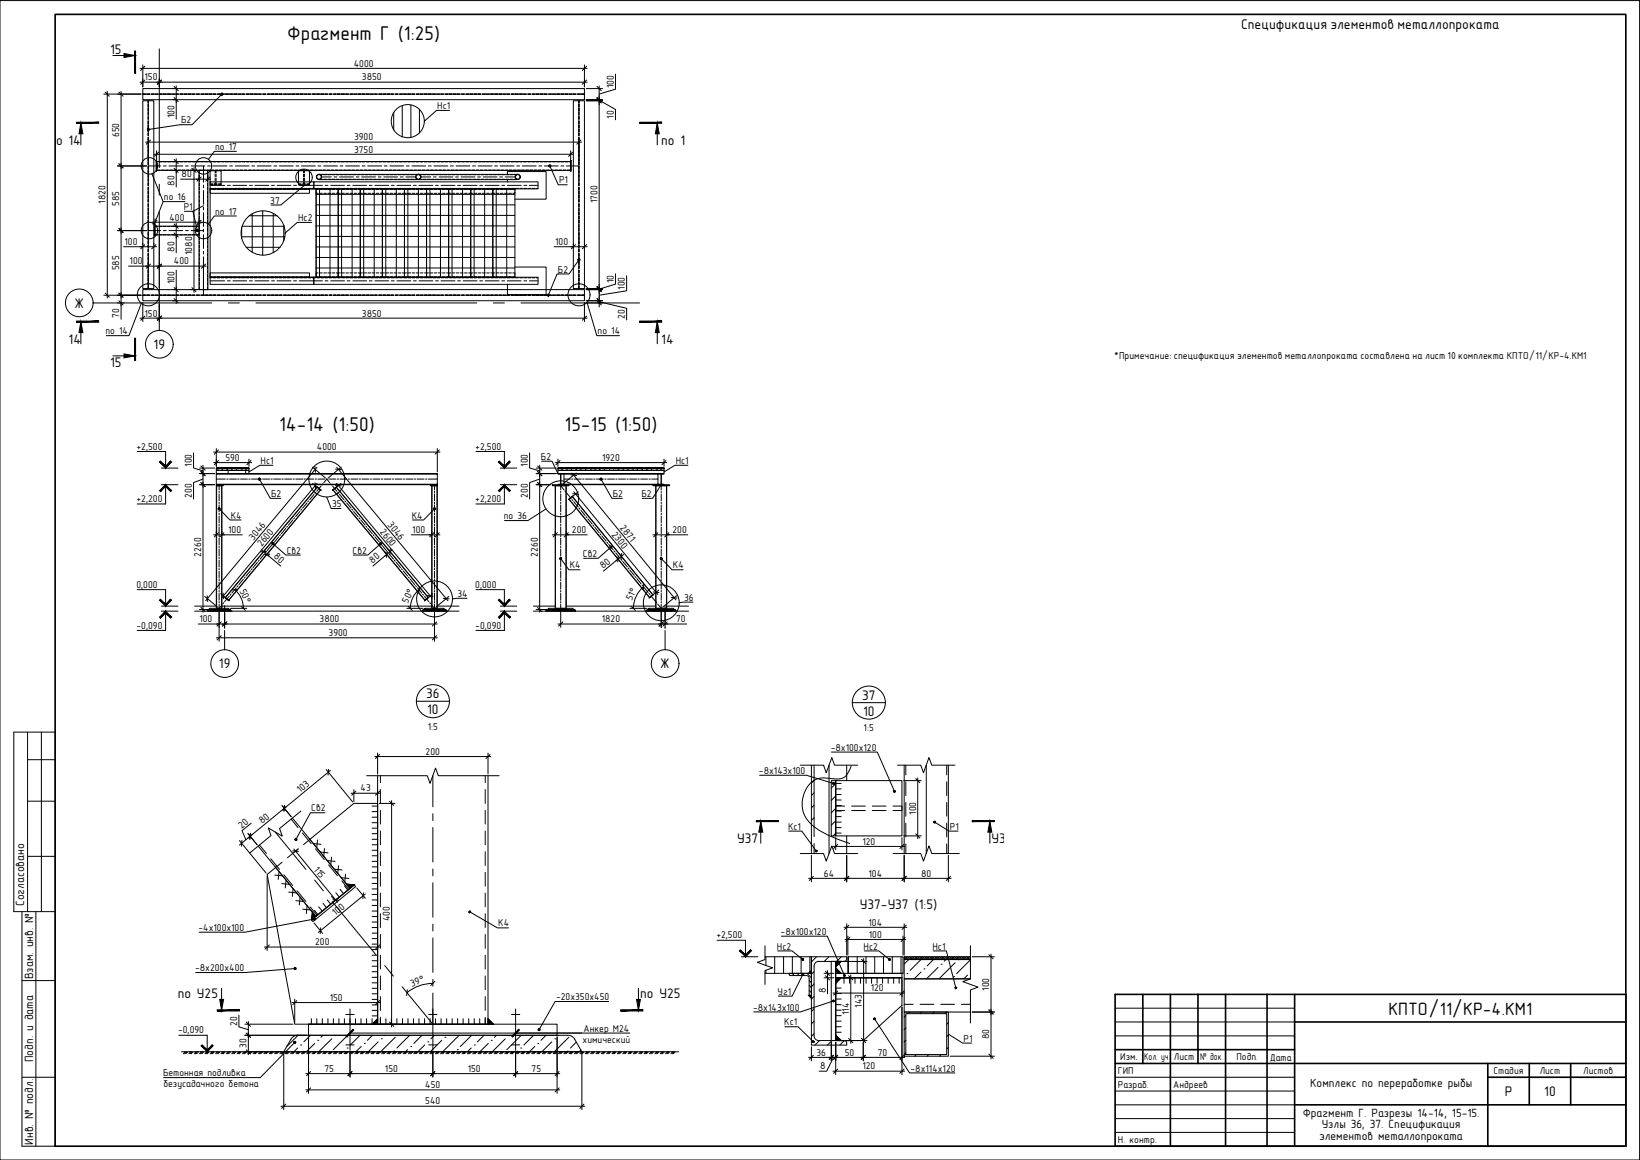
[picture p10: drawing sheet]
<svg xmlns="http://www.w3.org/2000/svg" width="594mm" height="420mm" viewBox="0 0 594 420" stroke-linecap="round" stroke-linejoin="round" font-family="sans-serif">
<defs><g id="words">
<g font-size="7.2">
<text x="104" y="14.6">Фрагмент Г (1:25)</text>
<text x="101.1" y="156">14-14 (1:50)</text>
<text x="204.5" y="156">15-15 (1:50)</text>
</g>
<text font-size="6.5" x="502.9" y="367.6">КПТО/11/КР-4.КМ1</text>
<g font-size="5.1">
<text x="39.9" y="19.5">15</text>
<text x="17.9" y="52.5">по 14</text>
<text x="239.5" y="52.5">по 14</text>
<text x="27" y="111.5">Ж</text>
<text x="24.8" y="124.5">14</text>
<text x="239.5" y="124.5">14</text>
<text x="55.6" y="126.4">19</text>
<text x="39.9" y="133">15</text>
<text x="79.3" y="242.1">19</text>
<text x="239.2" y="242.1">Ж</text>
<text x="154.3" y="252.9">36</text>
<text x="312.3" y="253.4">37</text>
<text x="154.7" y="258.7">10</text>
<text x="312.6" y="259.2">10</text>
<text x="267" y="305.3">У37</text>
<text x="359.2" y="305.3">У37</text>
<text x="311.5" y="329.1">У37-У37 (1:5)</text>
<text x="64.4" y="361.6">по У25</text>
<text x="231.9" y="361.6">по У25</text>
<text x="545.1" y="396.9">Р</text>
<text x="559.4" y="396.9">10</text>
</g>
<text font-size="4.9" x="449.6" y="10.4">Спецификация элементов металлопроката</text>
<g font-size="4.3">
<text x="8.8" y="328.2" transform="rotate(-90 8.8 328.2)">Согласовано</text>
<text x="12" y="354.6" transform="rotate(-90 12 354.6)">Взам. инв. №</text>
<text x="12" y="384.7" transform="rotate(-90 12 384.7)">Подп. и дата</text>
<text x="474.6" y="393.7">Комплекс по переработке рыбы</text>
<text x="471.9" y="404.7">Фрагмент Г. Разрезы 14-14, 15-15.</text>
<text x="477.8" y="412.8">элементов металлопроката</text>
<text x="478.8" y="408.7">Узлы 36, 37. Спецификация</text>
<text x="12" y="414.6" transform="rotate(-90 12 414.6)">Инв. № подл.</text>
</g>
<g font-size="3.6">
<text x="52.4" y="29.1">150</text>
<text x="128.1" y="24.1">4000</text>
<text x="131.1" y="29.1">3850</text>
<text x="222.3" y="31.9" transform="rotate(-90 222.3 31.9)">100</text>
<text x="158.4" y="39.5">Нс1</text>
<text x="63.2" y="42.8" transform="rotate(-90 63.2 42.8)">100</text>
<text x="65.6" y="44.7">Б2</text>
<text x="222.3" y="43" transform="rotate(-90 222.3 43)">10</text>
<text x="43.2" y="49.7" transform="rotate(-90 43.2 49.7)">650</text>
<text x="128.3" y="50.8">3900</text>
<text x="77.9" y="54.3">по 17</text>
<text x="128.3" y="55.2">3750</text>
<text x="65.8" y="64.3">80</text>
<text x="63.2" y="67.4" transform="rotate(-90 63.2 67.4)">80</text>
<text x="202.5" y="66.4">Р1</text>
<text x="38.2" y="73.8" transform="rotate(-90 38.2 73.8)">1820</text>
<text x="43.2" y="74.5" transform="rotate(-90 43.2 74.5)">585</text>
<text x="59.4" y="72.6">по 16</text>
<text x="66.6" y="76">Р1</text>
<text x="77.9" y="77.7">по 17</text>
<text x="97.9" y="73.7">37</text>
<text x="216.4" y="73.7" transform="rotate(-90 216.4 73.7)">1700</text>
<text x="61.4" y="79.9">400</text>
<text x="108" y="80.1">Нс2</text>
<text x="45.1" y="88.7">100</text>
<text x="201.1" y="88.7">100</text>
<text x="46.9" y="95.8">100</text>
<text x="63" y="95.8">400</text>
<text x="63.2" y="91.1" transform="rotate(-90 63.2 91.1)">80</text>
<text x="69.6" y="92.4" transform="rotate(-90 69.6 92.4)">1080</text>
<text x="43.2" y="97.9" transform="rotate(-90 43.2 97.9)">585</text>
<text x="202.1" y="98.8">Б2</text>
<text x="63.2" y="103" transform="rotate(-90 63.2 103)">100</text>
<text x="222.3" y="102.6" transform="rotate(-90 222.3 102.6)">10</text>
<text x="226.4" y="104.9" transform="rotate(-90 226.4 104.9)">100</text>
<text x="43.2" y="115.2" transform="rotate(-90 43.2 115.2)">70</text>
<text x="52.4" y="114.6">150</text>
<text x="131.1" y="114.6">3850</text>
<text x="226.4" y="115.5" transform="rotate(-90 226.4 115.5)">20</text>
<text x="38.2" y="121.1">по 14</text>
<text x="216.5" y="121.1">по 14</text>
<text x="49.4" y="162.9">+2,500</text>
<text x="81.7" y="166.9">590</text>
<text x="114.8" y="163.1">4000</text>
<text x="172.2" y="162.9">+2,500</text>
<text x="196" y="166.5">Б2</text>
<text x="218.1" y="166.9">1920</text>
<text x="69.5" y="169.1" transform="rotate(-90 69.5 169.1)">100</text>
<text x="94.4" y="168">Нс1</text>
<text x="191.2" y="169.1" transform="rotate(-90 191.2 169.1)">100</text>
<text x="244.8" y="168">Нс1</text>
<text x="49.4" y="181.9">+2,200</text>
<text x="69.5" y="180.4" transform="rotate(-90 69.5 180.4)">200</text>
<text x="98.2" y="180">Б2</text>
<text x="120.3" y="183.7">35</text>
<text x="172.2" y="181.9">+2,200</text>
<text x="191.2" y="180.4" transform="rotate(-90 191.2 180.4)">200</text>
<text x="222" y="180">Б2</text>
<text x="232.4" y="180">Б2</text>
<text x="83.6" y="187.9">К4</text>
<text x="140.3" y="190.3" transform="rotate(50 140.3 190.3)">3046</text>
<text x="149.2" y="187.9">К4</text>
<text x="182.5" y="188">по 36</text>
<text x="224.4" y="191.3" transform="rotate(50 224.4 191.3)">2871</text>
<text x="82.7" y="193.1">100</text>
<text x="91.9" y="195.8" transform="rotate(-50 91.9 195.8)">3046</text>
<text x="137.5" y="192.8" transform="rotate(50 137.5 192.8)">2600</text>
<text x="149.4" y="193.1">100</text>
<text x="207.2" y="193.1">200</text>
<text x="221.4" y="193.6" transform="rotate(51 221.4 193.6)">2300</text>
<text x="243.6" y="193.1">200</text>
<text x="72.9" y="201.6" transform="rotate(-90 72.9 201.6)">2260</text>
<text x="94.9" y="198.1" transform="rotate(-50 94.9 198.1)">2600</text>
<text x="98.9" y="201.9" transform="rotate(40 98.9 201.9)">80</text>
<text x="103.8" y="200.5">Св2</text>
<text x="127.7" y="200.5">Св2</text>
<text x="194.9" y="201.6" transform="rotate(-90 194.9 201.6)">2260</text>
<text x="211.2" y="201.8">Св2</text>
<text x="135" y="204.3" transform="rotate(-39 135 204.3)">80</text>
<text x="206.4" y="205.9">К4</text>
<text x="218.5" y="206.2" transform="rotate(-39 218.5 206.2)">80</text>
<text x="243.8" y="205.9">К4</text>
<text x="49.4" y="212.9">0,000</text>
<text x="86.8" y="214.1" transform="rotate(65 86.8 214.1)">50°</text>
<text x="172.2" y="212.9">0,000</text>
<text x="147.8" y="218.7" transform="rotate(-65 147.8 218.7)">50°</text>
<text x="165.7" y="216.2">34</text>
<text x="228.9" y="217.8" transform="rotate(-65 228.9 217.8)">51°</text>
<text x="247.8" y="217.6">36</text>
<text x="49.4" y="227.7">-0,090</text>
<text x="72.2" y="225.4">100</text>
<text x="115.8" y="225.4">3800</text>
<text x="172.2" y="227.7">-0,090</text>
<text x="218" y="225.4">1820</text>
<text x="244.9" y="225.4">70</text>
<text x="119" y="230.4">3900</text>
<text x="154.9" y="264.2">1:5</text>
<text x="312.8" y="264.8">1:5</text>
<text x="154.2" y="273.4">200</text>
<text x="300.9" y="271.9">-8x100x120</text>
<text x="274.9" y="280.3">-8x143x100</text>
<text x="108.8" y="287.2" transform="rotate(-40 108.8 287.2)">103</text>
<text x="130.6" y="286.7">43</text>
<text x="112.8" y="293.9">Св2</text>
<text x="95" y="298.5" transform="rotate(-39 95 298.5)">80</text>
<text x="331.9" y="295.1" transform="rotate(-90 331.9 295.1)">100</text>
<text x="87.6" y="300.1" transform="rotate(-40 87.6 300.1)">20</text>
<text x="285.5" y="300.6">Кс1</text>
<text x="312.4" y="305.9">120</text>
<text x="344.1" y="300.6">Р1</text>
<text x="113.5" y="315.1" transform="rotate(51 113.5 315.1)">115</text>
<text x="298.4" y="317.5">64</text>
<text x="314.6" y="317.5">104</text>
<text x="333.7" y="317.5">80</text>
<text x="121.6" y="331.8" transform="rotate(-40 121.6 331.8)">100</text>
<text x="141.2" y="333.7" transform="rotate(-90 141.2 333.7)">400</text>
<text x="180.5" y="335.6">К4</text>
<text x="314.6" y="335.2">104</text>
<text x="71.9" y="337.1">-4x100x100</text>
<text x="259.5" y="339.9">+2,500</text>
<text x="282.8" y="338.6">-8x100x120</text>
<text x="314.7" y="339.6">100</text>
<text x="114.2" y="342.4">200</text>
<text x="281.4" y="344">Нс2</text>
<text x="312.8" y="344">Нс2</text>
<text x="337.8" y="344">Нс1</text>
<text x="70.7" y="351.7">-8x200x400</text>
<text x="149.2" y="357.3" transform="rotate(-20 149.2 357.3)">39°</text>
<text x="299.1" y="359.6" transform="rotate(-90 299.1 359.6)">8</text>
<text x="315.4" y="359.1">120</text>
<text x="358.4" y="358.9" transform="rotate(-90 358.4 358.9)">100</text>
<text x="119.4" y="362.5">150</text>
<text x="201.4" y="362.2">-20x350x450</text>
<text x="281.7" y="360.3">Уг1</text>
<text x="312.2" y="365" transform="rotate(-90 312.2 365)">143</text>
<text x="85.9" y="371.6" transform="rotate(-90 85.9 371.6)">20</text>
<text x="272.8" y="366">-8x143x100</text>
<text x="284.1" y="371.4">Кс1</text>
<text x="307.6" y="367.7" transform="rotate(-90 307.6 367.7)">114</text>
<text x="64.5" y="374.3">-0,090</text>
<text x="211" y="377.9">химический</text>
<text x="211.4" y="373.7">Анкер М24</text>
<text x="349" y="377.4">Р1</text>
<text x="358.4" y="376.4" transform="rotate(-90 358.4 376.4)">80</text>
<text x="89.3" y="379.7" transform="rotate(-90 89.3 379.7)">30</text>
<text x="295.8" y="382.4">36</text>
<text x="306" y="382.4">50</text>
<text x="318" y="382.4">70</text>
<text x="405.8" y="383.9">Изм.</text>
<text x="414.5" y="383.9">Кол. уч.</text>
<text x="425.2" y="383.9">Лист</text>
<text x="434.8" y="383.9">№ док.</text>
<text x="447.9" y="383.9">Подп.</text>
<text x="59.1" y="389.6">Бетонная подливка</text>
<text x="117.6" y="388.2">75</text>
<text x="139.4" y="388.2">150</text>
<text x="169.4" y="388.2">150</text>
<text x="192.6" y="388.2">75</text>
<text x="297.1" y="387.4">8</text>
<text x="312.4" y="387.4">120</text>
<text x="329.8" y="388.1">-8x114x120</text>
<text x="405" y="388.9">ГИП</text>
<text x="460" y="384.2">Дата</text>
<text x="541" y="388.9">Стадия</text>
<text x="557.7" y="388.9">Лист</text>
<text x="573.5" y="388.9">Листов</text>
<text x="54.4" y="393.7">из безусадачного бетона</text>
<text x="154.1" y="394.2">450</text>
<text x="405" y="393.9">Разраб.</text>
<text x="425" y="393.9">Андреев</text>
<text x="154.1" y="400.1">540</text>
<text x="405" y="413.9">Н. контр.</text>
</g>
<text font-size="3.5" x="403.6" y="129.9">*Примечание: спецификация элементов металлопроката составлена на лист 10 комплекта КПТО/11/КР-4.КМ1</text>
</g></defs>
<!-- layer: Axis -->
<g fill="none" stroke="#000" stroke-width=".36">
<path d="M57.7 17.7v43M57.7 66.7v4M57.7 76.7v43M33.7 109.7h43M82.7 109.7h4M92.7 109.7h80M178.7 109.7h4M188.7 109.7h43M81.4 219.4v7M240.9 219.4v7M81.4 227.1v.5M81.4 228.3v7.1"/>
<path d="M240.9 227.1v.5M240.9 228.3v7.1"/>
<circle cx="28.7" cy="109.7" r="5"/>
<circle cx="57.7" cy="124.7" r="5"/>
<circle cx="81.4" cy="240.3" r="5"/>
<circle cx="240.9" cy="240.3" r="5"/>
</g>
<g fill="none" stroke="#000" stroke-width=".36">
<path d="M51.7 36.5h4v68h-4zM51.7 32.1h160v4h-160zM207.7 36.5h4v68h-4zM56.6 58.1l.1 4zM56.7 58.5h150v3.2h-150zM206.7 58.1l.2 4zM72.1 61.7h3.2v43.2h-3.2zM76.1 65.9h37.6v2.5h-37.6zM76.1 68.4h36v1.6h-36zM76.1 65.9v-4.1h4v4.1M108.1 65.9v-4.1h4v4.1M113.7 65.9h81.2v2.5h-81.2z"/>
<path d="M183.8 63.2v-1.1h14v10h-11.3M183.8 65.1v.8M56 81.5l.1 4zM56.1 81.9h16v3.2h-16zM76.1 98.8h36v1.6h-36zM186.5 96.7h11.3v10h-14v-3.7M51.7 104.9h160v4h-160zM76.1 100.4h37.6v2.6h-37.6zM113.7 100.4h81.2v2.6h-81.2zM78.4 175.9h2v44.4h-2zM78.4 171.7v3.7M78.4 175.6h2.5v.3h-2.5z"/>
<path d="M114.8 176.3l1.5 1.2zM114.9 176.4l1.2 1.1-33.3 40-1.2-1.1zM120.4 177.5l1.6-1.2zM120.6 177.5l1.2-1.1 33.4 40-1.3 1.1zM155.9 175.6h2.5v.3h-2.5zM156.4 175.9h2v44.4h-2zM158.4 171.7l-80-.2h80v4.1h-80l80-.2M200.1 175.6h6v.3h-6zM201.1 175.9h4v44.4h-4zM203.1 171.9v3.3M203.2 171.9l.9-.4h-2l1.1 .4-.1 3.3-1 .4h2l-.9-.4M204.3 171.7v3.7"/>
<path d="M236.5 175.6h6v.3h-6zM237.5 175.9h4v44.4h-4zM238.3 171.7l-34-.2h34v4.1h-34l34-.2M239.5 171.9v3.3M239.6 171.9l.9-.4h-2l1.1 .4-.1 3.3-1 .4h2l-.9-.4M205.9 180.9l1.6-1.2zM206.1 180.8l1.2-1 29.2 35.6-1.2 1.1zM81.4 216.3l1.6 1.3zM153.8 217.6l1.5-1.3zM235.1 216.6l1.6-1.3zM75.9 220.3h7v.5h-7zM153.9 220.3h7v.5h-7z"/>
<path d="M198.6 220.3h9v.5h-9zM235 220.3h9v.5h-9zM293.9 277.2v32M306.7 277.2v5.5M327.5 277.2v32M343.5 277.2v32M105.9 296.3l20.9 25.5-12.4 10.1-20.9-25.4M136.8 281v90h40v-90M294.9 282.6v16.8M301.1 282.7h1.6v20.1h-1.6zM302.7 282.7h24v20.1h-24zM112.2 304l16-13h8.6v80h-30l-10-54.3 3.1-2.5"/>
<path d="M306.7 302.8v6.4M112.9 333.2l15.4-12.7 .5 .6-15.4 12.7zM292.1 353.4h-5.8l-.3-.2-.1-.6h8v8h-.4M292.1 353.4a.99 .99 0 0 1 1 1v5.8M301.1 348.2h1.6v28.7h-1.6zM302.7 352.6h24v1.6h-24zM302.7 354.2h24v10l-14 12.7h-10zM111.8 371h90v4h-90zM293.1 360.2l.4 .4M305.7 376.9h-9.1l-.9-.2-.7-1.1-.1-25.7 .2-.9 1.1-.7 9.6-.1a.92 .92 0 0 0 .9-1v-.7h-12.8v32h12.8v-.6M305.8 376.9a.99 .99 0 0 1 .9 .9M327.5 366.6h16v16h-16z"/>
<path d="M328.1 367.2h14.8v14.8h-14.8z"/>
</g>
<g fill="none" stroke="#000" stroke-width=".36">
<path d="M51.7 34.2h1M51.7 34h1M53.2 34.2h1M53.2 34h1M53.6 36.5v.8M53.6 37.8v.9M53.6 39.2v1.1M53.8 36.5v.8M53.8 37.8v.9M53.8 39.2v1.1M54.7 34.2h1M54.7 34h1"/>
<path d="M56.2 34.2h1M56.2 34h1M57.7 34.2h1M57.7 34h1M59.2 34.2h1M59.2 34h1M60.7 34.2h1M60.7 34h1M62.2 34.2h1M62.2 34h1M63.7 34.2h1M63.7 34h1"/>
<path d="M65.2 34.2h1M65.2 34h1M66.7 34.2h1M66.7 34h1M68.2 34.2h1M68.2 34h1M69.7 34.2h1M69.7 34h1M71.2 34.2h1M71.2 34h1M72.7 34.2h1M72.7 34h1"/>
<path d="M74.2 34.2h1M74.2 34h1M75.7 34.2h1M75.7 34h1M77.2 34.2h1M77.2 34h1M78.7 34.2h1M78.7 34h1M80.2 34.2h1M80.2 34h1M81.7 34.2h1M81.7 34h1"/>
<path d="M83.2 34.2h1M83.2 34h1M84.7 34.2h1M84.7 34h1M86.2 34.2h1M86.2 34h1M87.7 34.2h1M87.7 34h1M89.2 34.2h1M89.2 34h1M90.7 34.2h1M90.7 34h1"/>
<path d="M92.2 34.2h1M92.2 34h1M93.7 34.2h1M93.7 34h1M95.2 34.2h1M95.2 34h1M96.7 34.2h1M96.7 34h1M98.2 34.2h1M98.2 34h1M99.7 34.2h1M99.7 34h1"/>
<path d="M101.2 34.2h1M101.2 34h1M102.7 34.2h1M102.7 34h1M104.2 34.2h1M104.2 34h1M105.7 34.2h1M105.7 34h1M107.2 34.2h1M107.2 34h1M108.7 34.2h1M108.7 34h1"/>
<path d="M110.2 34.2h1M110.2 34h1M111.7 34.2h1M111.7 34h1M113.2 34.2h1M113.2 34h1M114.7 34.2h1M114.7 34h1M116.2 34.2h1M116.2 34h1M117.7 34.2h1M117.7 34h1"/>
<path d="M119.2 34.2h1M119.2 34h1M120.7 34.2h1M120.7 34h1M122.2 34.2h1M122.2 34h1M123.7 34.2h1M123.7 34h1M125.2 34.2h1M125.2 34h1M126.7 34.2h1M126.7 34h1"/>
<path d="M128.2 34.2h1M128.2 34h1M129.7 34.2h1M129.7 34h1M131.2 34.2h1M131.2 34h1M132.7 34.2h1M132.7 34h1M134.2 34.2h1M134.2 34h1M135.7 34.2h1M135.7 34h1"/>
<path d="M137.2 34.2h1M137.2 34h1M138.7 34.2h1M138.7 34h1M140.2 34.2h1M140.2 34h1M141.7 34.2h1M141.7 34h1M143.2 34.2h1M143.2 34h1M144.7 34.2h1M144.7 34h1"/>
<path d="M146.2 34.2h1M146.2 34h1M147.7 34.2h1M147.7 34h1M149.2 34.2h1M149.2 34h1M150.7 34.2h1M150.7 34h1M152.2 34.2h1M152.2 34h1M153.7 34.2h1M153.7 34h1"/>
<path d="M155.2 34.2h1M155.2 34h1M156.7 34.2h1M156.7 34h1M158.2 34.2h1M158.2 34h1M159.7 34.2h1M159.7 34h1M161.2 34.2h1M161.2 34h1M162.7 34.2h1M162.7 34h1"/>
<path d="M164.2 34.2h1M164.2 34h1M165.7 34.2h1M165.7 34h1M167.2 34.2h1M167.2 34h1M168.7 34.2h1M168.7 34h1M170.2 34.2h1M170.2 34h1M171.7 34.2h1M171.7 34h1"/>
<path d="M173.2 34.2h1M173.2 34h1M174.7 34.2h1M174.7 34h1M176.2 34.2h1M176.2 34h1M177.7 34.2h1M177.7 34h1M179.2 34.2h1M179.2 34h1M180.7 34.2h1M180.7 34h1"/>
<path d="M182.2 34.2h1M182.2 34h1M183.7 34.2h1M183.7 34h1M185.2 34.2h1M185.2 34h1M186.7 34.2h1M186.7 34h1M188.2 34.2h1M188.2 34h1M189.7 34.2h1M189.7 34h1"/>
<path d="M191.2 34.2h1M191.2 34h1M192.7 34.2h1M192.7 34h1M194.2 34.2h1M194.2 34h1M195.7 34.2h1M195.7 34h1M197.2 34.2h1M197.2 34h1M198.7 34.2h1M198.7 34h1"/>
<path d="M200.2 34.2h1M200.2 34h1M201.7 34.2h1M201.7 34h1M203.2 34.2h1M203.2 34h1M204.7 34.2h1M204.7 34h1M206.2 34.2h1M206.2 34h1M207.7 34.2h1M207.7 34h1"/>
<path d="M209.2 34.2h1M209.2 34h1M209.6 36.5v.8M209.6 37.8v.9M209.6 39.2v1.1M209.8 36.5v.8M209.8 37.8v.9M209.8 39.2v1.1M210.7 34.2h1M210.7 34h1M53.6 40.8v.9M53.6 42.2v1.1"/>
<path d="M53.6 43.7v1M53.6 45.3v1M53.6 46.7v1.1M53.6 48.3v.9M53.6 49.7v1.1M53.6 51.3v.9M53.6 52.7v1.1M53.6 54.3v.9M53.6 55.8v1M53.6 57.2v1.1M53.6 58.8v.9M53.8 40.8v.9"/>
<path d="M53.8 42.2v1.1M53.8 43.7v1M53.8 45.3v1M53.8 46.7v1.1M53.8 48.3v.9M53.8 49.7v1.1M53.8 51.3v.9M53.8 52.7v1.1M53.8 54.3v.9M53.8 55.8v1M53.8 57.2v1.1M53.8 58.8v.9"/>
<path d="M56.7 58.6h.5M57.7 58.6h1M59.2 58.6h1M60.7 58.6h1M62.2 58.6h1M63.7 58.6h1M65.2 58.6h1M66.7 58.6h1M68.2 58.6h1M69.7 58.6h1M71.2 58.6h1M72.7 58.6h1"/>
<path d="M74.2 58.6h1M75.7 58.6h1M77.2 58.6h1M78.7 58.6h1M80.2 58.6h1M81.7 58.6h1M83.2 58.6h1M84.7 58.6h1M86.2 58.6h1M87.7 58.6h1M89.2 58.6h1M90.7 58.6h1"/>
<path d="M92.2 58.6h1M93.7 58.6h1M95.2 58.6h1M96.7 58.6h1M98.2 58.6h1M99.7 58.6h1M101.2 58.6h1M102.7 58.6h1M104.2 58.6h1M105.7 58.6h1M107.2 58.6h1M108.7 58.6h1"/>
<path d="M110.2 58.6h1M111.7 58.6h1M113.2 58.6h1M114.7 58.6h1M116.2 58.6h1M117.7 58.6h1M119.2 58.6h1M120.7 58.6h1M122.2 58.6h1M123.7 58.6h1M125.2 58.6h1M126.7 58.6h1"/>
<path d="M128.2 58.6h1M129.7 58.6h1M131.2 58.6h1M132.7 58.6h1M134.2 58.6h1M135.7 58.6h1M137.2 58.6h1M138.7 58.6h1M140.2 58.6h1M141.7 58.6h1M143.2 58.6h1M144.7 58.6h1"/>
<path d="M146.2 58.6h1M147.7 58.6h1M149.2 58.6h1M150.7 58.6h1M152.2 58.6h1M153.7 58.6h1M155.2 58.6h1M156.7 58.6h1M158.2 58.6h1M159.7 58.6h1M161.2 58.6h1M162.7 58.6h1"/>
<path d="M164.2 58.6h1M165.7 58.6h1M167.2 58.6h1M168.7 58.6h1M170.2 58.6h1M171.7 58.6h1M173.2 58.6h1M174.7 58.6h1M176.2 58.6h1M177.7 58.6h1M179.2 58.6h1M180.7 58.6h1"/>
<path d="M182.2 58.6h1M183.7 58.6h1M185.2 58.6h1M186.7 58.6h1M188.2 58.6h1M189.7 58.6h1M191.2 58.6h1M192.7 58.6h1M194.2 58.6h1M195.7 58.6h1M197.2 58.6h1M198.7 58.6h1"/>
<path d="M200.2 58.6h1M201.7 58.6h1M203.2 58.6h1M204.7 58.6h1M206.2 58.6h.5M209.6 40.8v.9M209.6 42.2v1.1M209.6 43.7v1M209.6 45.3v1M209.6 46.7v1.1M209.6 48.3v.9M209.6 49.7v1.1"/>
<path d="M209.6 51.3v.9M209.6 52.7v1.1M209.6 54.3v.9M209.6 55.8v1M209.6 57.2v1.1M209.6 58.8v.9M209.8 40.8v.9M209.8 42.2v1.1M209.8 43.7v1M209.8 45.3v1M209.8 46.7v1.1M209.8 48.3v.9"/>
<path d="M209.8 49.7v1.1M209.8 51.3v.9M209.8 52.7v1.1M209.8 54.3v.9M209.8 55.8v1M209.8 57.2v1.1M209.8 58.8v.9M53.6 60.2v1.1M53.6 61.8v.9M53.6 63.2v1.1M53.6 64.8v.9M53.6 66.3v1"/>
<path d="M53.6 67.8v.9M53.6 69.3v1M53.6 70.7v1.1M53.6 72.3v.9M53.6 73.7v1.1M53.6 75.3v.9M53.6 76.8v1M53.6 78.3v.9M53.6 79.8v1M53.8 60.2v1.1M53.8 61.8v.9M53.8 63.2v1.1"/>
<path d="M53.8 64.8v.9M53.8 66.3v1M53.8 67.8v.9M53.8 69.3v1M53.8 70.7v1.1M53.8 72.3v.9M53.8 73.7v1.1M53.8 75.3v.9M53.8 76.8v1M53.8 78.3v.9M53.8 79.8v1M56.7 61.6h1.3"/>
<path d="M58.5 61.6h1M59.9 61.6h1.1M61.5 61.6h1M62.9 61.6h1.1M64.5 61.6h.9M66 61.6h1M67.5 61.6h1M69 61.6h1M70.4 61.6h1.1M72 61.6h1M72.2 61.7v1.1M72.2 63.3v1"/>
<path d="M72.2 64.8v1M72.2 66.3v1M72.2 67.8v1M72.2 69.3v1M72.2 70.8v1M72.2 72.3v1M72.2 73.8v1M72.2 75.3v1M72.2 76.8v1M72.2 78.3v1M72.2 79.8v1M73.4 61.6h1.1"/>
<path d="M75 61.6h.9M75.2 61.7v1.1M75.2 63.3v1M75.2 64.8v1M75.2 66.3v1M75.2 67.8v1M75.2 69.3v1M75.2 70.8v1M75.2 72.3v1M75.2 73.8v1M75.2 75.3v1M75.2 76.8v1"/>
<path d="M75.2 78.3v1M75.2 79.8v1M76.1 68.2h.5M76.1 68.6h.5M76.1 65.9v.8h1h-1v.3h1M76.5 61.6h1M77.1 68.2h1M77.1 68.6h1M77.6 66.7h1M77.6 67h1M77.9 62.5v-.7h.4v.7M77.9 63v1"/>
<path d="M77.9 64.5v1M78 61.6h1M78.3 66v.7h-.4v-.7M78.3 63v1M78.3 64.5v1M78.6 68.2h1M78.6 68.6h1M79.5 61.6h1M80.1 65.9v.8h-1h1v.3h-1M80.1 68.6h1M80.1 68.2h1M80.9 61.6h1.1"/>
<path d="M81.6 68.2h1M81.6 68.6h1M82.5 61.6h1M83.1 68.6h1M83.1 68.2h1M83.9 61.6h1.1M84.6 68.2h1M84.6 68.6h1M85.5 61.6h.9M86.1 68.6h1M86.1 68.2h1M87 61.6h1"/>
<path d="M87.6 68.2h1M87.6 68.6h1M88.5 61.6h1M89.1 68.2h1M89.1 68.6h1M90 61.6h1M90.6 68.6h1M90.6 68.2h1M91.5 61.6h1M92.1 68.2h1M92.1 68.6h1M93 61.6h1"/>
<path d="M93.6 68.6h1M93.6 68.2h1M94.4 61.6h1.1M95.1 68.2h1M95.1 68.6h1M96 61.6h.9M96.6 68.6h1M96.6 68.2h1M97.5 61.6h1M98.1 68.2h1M98.1 68.6h1M99 61.6h.9"/>
<path d="M99.6 68.2h1M99.6 68.6h1M100.5 61.6h1M101.1 68.6h1M101.1 68.2h1.1M102 61.6h1M102.6 68.2h1M102.6 68.6h1M103.5 61.6h1M104.1 68.6h1M104.1 68.2h1M104.9 61.6h1.1"/>
<path d="M105.6 68.2h1M105.6 68.6h1M106.5 61.6h.9M107.1 68.6h1M107.1 68.2h1M107.9 61.6h1.1M108.1 65.9v.8h1h-1v.3h1M108.6 68.2h1M108.6 68.6h1M109.5 61.6h.9M109.6 66.7h1M109.6 67h1"/>
<path d="M109.9 63v1M109.9 64.5v1M109.9 62.5v-.7h.4v.7M110.1 68.2h1M110.1 68.6h1M110.3 66v.7h-.4v-.7M110.3 63v1M110.3 64.5v1M111 61.6h1M111.6 68.6h.5M111.6 68.2h1M112.1 65.9v.8h-1h1v.3h-1"/>
<path d="M112.5 61.6h1M113.1 68.2h1.2M114 61.6h1M114.5 69.5v.5h.8M114.5 68.6h.8M114.8 68.2h1M115.3 68.4h-.8v.6M115.4 61.6h1.1M115.7 68.4h1.1M115.7 68.6h1.1M115.7 70h1.1M116.3 68.2h1"/>
<path d="M117 61.6h.9M117.3 68.4h1M117.3 68.6h1M117.3 70h1M117.8 68.2h1M118.4 61.6h1.1M118.7 70h1.1M118.7 68.4h1.1M118.7 68.6h1.1M119.3 68.2h1M120 61.6h.9M120.3 68.4h.9"/>
<path d="M120.3 68.6h.9M120.3 70h.9M120.8 68.2h1M121.5 61.6h1M121.8 68.6h1.5M122.3 68.2h1M123 61.6h1M123.3 68.4h-.8v.6v-.6h-.7M123.3 70h-.8v-.5v.5h-.7M123.7 68.4h1.1M123.7 68.6h1.1M123.7 70h1.1"/>
<path d="M123.8 68.2h1M124.5 61.6h1M125.3 68.4h.9M125.3 68.6h.9M125.3 70h.9M125.3 68.2h1M125.9 61.6h1.1M126.7 68.4h1.1M126.7 68.6h1.1M126.7 70h1.1M126.8 68.2h1M127.5 61.6h.9"/>
<path d="M128.3 70h.9M128.3 68.2h1M128.3 68.4h.9M128.3 68.6h.9M128.9 61.6h1.1M129.8 68.6h1.5M129.8 68.2h1M130.5 61.6h.9M131.3 68.4h-.8v.6v-.6h-.7M131.3 70h-.8v-.5v.5h-.7M131.3 68.2h1M131.7 70h1.1"/>
<path d="M131.7 68.4h1.1M131.7 68.6h1.1M132 61.6h1M132.8 68.2h1M133.3 68.4h.9M133.3 68.6h.9M133.3 70h.9M133.5 61.6h1M134.3 68.2h1M134.7 68.4h1.1M134.7 68.6h1.1M134.7 70h1.1"/>
<path d="M135 61.6h1M135.8 68.2h1M136.3 70h.9M136.3 68.4h.9M136.3 68.6h.9M136.4 61.6h1.1M137.3 68.2h1M137.8 68.6h1.5M138 61.6h.9M138.8 68.2h1M139.3 68.4h-.8v.6v-.6h-.7M139.3 70h-.8v-.5v.5h-.7"/>
<path d="M139.4 61.6h1.1M139.7 68.4h1.1M139.7 68.6h1.1M139.7 70h1.1M140.3 68.2h1M141 61.6h.9M141.3 70h.9M141.3 68.4h.9M141.3 68.6h.9M141.8 68.2h1M142.5 61.6h1M142.7 68.4h1.1"/>
<path d="M142.7 68.6h1.1M142.7 70h1.1M143.3 68.2h1M144 61.6h.9M144.3 68.4h.9M144.3 68.6h.9M144.3 70h.9M144.8 68.2h1M145.5 61.6h1M145.8 68.6h1.5M146.3 68.2h1M146.9 61.6h1.1"/>
<path d="M147.3 68.4h-.8v.6v-.6h-.7M147.3 70h-.8v-.5v.5h-.7M147.7 68.4h1.1M147.7 68.6h1.1M147.7 70h1.1M147.8 68.2h1M148.5 61.6h.9M149.3 68.2h1M149.3 68.4h.9M149.3 68.6h.9M149.3 70h.9M149.9 61.6h1.1"/>
<path d="M150.7 68.4h1.1M150.7 68.6h1.1M150.7 70h1.1M150.8 68.2h1M151.5 61.6h.9M152.3 68.2h1M152.3 68.4h.9M152.3 68.6h.9M152.3 70h.9M153 61.6h1M153.8 68.6h1.4M153.8 68.2h1"/>
<path d="M154.5 61.6h.9M155.2 70h-.7v-.5v.5h-.7M155.2 68.4h-.7v.6v-.6h-.7M155.3 68.2h1M155.7 68.4h1.1M155.7 68.6h1.1M155.7 70h1.1M156 61.6h1M156.8 68.2h1M157.3 68.4h.9M157.3 68.6h.9M157.3 70h.9"/>
<path d="M157.4 61.6h1.1M158.3 68.2h1M158.7 68.4h1.1M158.7 68.6h1.1M158.8 70h1M159 61.6h1M159.8 68.2h1M160.3 68.4h.9M160.3 68.6h.9M160.3 70h.9M160.4 61.6h1.1M161.3 68.2h1"/>
<path d="M161.8 68.6h1.4M162 61.6h.9M162.8 68.2h1M163.2 68.4h-.7v.6v-.6h-.7M163.2 70h-.7v-.5v.5h-.7M163.4 61.6h1.1M163.7 70h1.1M163.7 68.4h1.1M163.7 68.6h1.1M164.3 68.2h1M165 61.6h.9M165.3 68.4h.9"/>
<path d="M165.3 68.6h.9M165.3 70h.9M165.8 68.2h1M166.5 61.6h1M166.8 68.4h1M166.8 68.6h1M166.8 70h1M167.3 68.2h1M167.9 61.6h1.1M168.3 70h.9M168.3 68.4h.9M168.3 68.6h.9"/>
<path d="M168.8 68.2h1M169.5 61.6h1M169.8 68.6h1.4M170.3 68.2h1M170.9 61.6h1.1M171.2 68.4h-.7v.6v-.6h-.7M171.2 70h-.7v-.5v.5h-.7M171.7 68.4h1.1M171.7 68.6h1.1M171.7 70h1.1M171.8 68.2h1M172.5 61.6h.9"/>
<path d="M173.3 70h.9M173.3 68.2h1M173.3 68.4h.9M173.3 68.6h.9M173.9 61.6h1.1M174.8 68.4h1M174.8 68.6h1M174.8 70h1M174.8 68.2h1M175.5 61.6h.9M176.3 68.2h1M176.3 68.4h.9"/>
<path d="M176.3 68.6h.9M176.3 70h.9M177 61.6h1M177.8 68.6h1.4M177.8 68.2h1M178.4 61.6h1.1M179.2 68.4h-.7v.6v-.6h-.7M179.2 70h-.7v-.5v.5h-.7M179.3 68.2h1M179.7 70h1.1M179.7 68.4h1.1M179.7 68.6h1.1"/>
<path d="M180 61.6h1M180.8 68.2h1M181.3 68.4h.9M181.3 68.6h.9M181.3 70h.9M181.4 61.6h1.1M182.3 68.2h1M182.8 68.4h1M182.8 68.6h1M182.8 70h1M183 61.6h.9M183.8 68.2h1"/>
<path d="M184.2 68.4h1.1M184.2 68.6h1.1M184.2 70h1.1M184.4 61.6h1.1M185.3 68.2h1M185.8 68.4h.7v.6M185.8 68.6h.7M186 61.6h.9M186.5 69.5v.5h-.7M186.8 68.2h1M187.5 61.6h1M188.3 68.2h1"/>
<path d="M189 61.6h.9M189.8 68.2h1M190.5 61.6h1M191.3 68.2h1M191.9 61.6h1.1M192.8 68.2h1M193.5 61.6h.9M194.3 68.2h.6M194.9 61.6h1.1M196.5 61.6h.9M198 61.6h1M199.5 61.6h.9"/>
<path d="M201 61.6h1M202.4 61.6h1.1M204 61.6h.9M205.4 61.6h1.3M209.6 60.2v1.1M209.6 61.8v.9M209.6 63.2v1.1M209.6 64.8v.9M209.6 66.3v1M209.6 67.8v.9M209.6 69.3v1M209.6 70.7v1.1"/>
<path d="M209.6 72.3v.9M209.6 73.7v1.1M209.6 75.3v.9M209.6 76.8v1M209.6 78.3v.9M209.6 79.8v1M209.8 60.2v1.1M209.8 61.8v.9M209.8 63.2v1.1M209.8 64.8v.9M209.8 66.3v1M209.8 67.8v.9"/>
<path d="M209.8 69.3v1M209.8 70.7v1.1M209.8 72.3v.9M209.8 73.7v1.1M209.8 75.3v.9M209.8 76.8v1M209.8 78.3v.9M209.8 79.8v1M53.6 81.2v1.1M53.6 82.8v1M53.6 84.2v1.1M53.6 85.8v.9"/>
<path d="M53.6 87.2v1.1M53.6 88.8v.9M53.6 90.3v1M53.6 91.8v1M53.6 93.3v1M53.6 94.7v1.1M53.6 96.3v1M53.6 97.7v1.1M53.6 99.3v.9M53.8 81.2v1.1M53.8 82.8v1M53.8 84.2v1.1"/>
<path d="M53.8 85.8v.9M53.8 87.2v1.1M53.8 88.8v.9M53.8 90.3v1M53.8 91.8v1M53.8 93.3v1M53.8 94.7v1.1M53.8 96.3v1M53.8 97.7v1.1M53.8 99.3v.9M56.1 82h1M56.1 85h1"/>
<path d="M57.6 82h1M57.6 85h1M59.1 82h1M59.1 85h1M60.6 82h1M60.6 85h1M62.1 82h1M62.1 85h1M63.6 82h1M63.6 85h1M65.1 82h1M65.1 85h1"/>
<path d="M66.6 82h1M66.6 85h1M68.1 82h1M68.1 85h1M69.6 82h1M69.6 85h1M71.1 82h1M71.1 85h1M72.2 81.3v1M72.2 82.8v1M72.2 84.3v1M72.2 85.8v1"/>
<path d="M72.2 87.3v1M72.2 88.8v1M72.2 90.3v1M72.2 91.8v1M72.2 93.3v1M72.2 94.8v1M72.2 96.3v1M72.2 97.8v1M72.2 99.3v1M75.2 81.3v1M75.2 82.8v1M75.2 84.3v1"/>
<path d="M75.2 85.8v1M75.2 87.3v1M75.2 88.8v1M75.2 90.3v1M75.2 91.8v1M75.2 93.3v1M75.2 94.8v1M75.2 96.3v1M75.2 97.8v1M75.2 99.3v1M114.5 99.9v.5h.8M115.3 98.8h-.8v.6"/>
<path d="M115.7 98.8h1.1M117.3 98.8h1M118.7 98.8h1.1M120.3 98.8h.9M121.8 98.8h.7v.6v-.6h.8M123.7 98.8h1.1M125.3 98.8h.9M126.7 98.8h1.1M128.3 98.8h.9M129.8 98.8h.7v.6v-.6h.8M131.7 98.8h1.1M133.3 98.8h.9"/>
<path d="M134.7 98.8h1.1M136.3 98.8h.9M137.8 98.8h.7v.6v-.6h.8M139.7 98.8h1.1M141.3 98.8h.9M142.7 98.8h1.1M144.3 98.8h.9M145.8 98.8h.7v.6v-.6h.8M147.7 98.8h1.1M149.3 98.8h.9M150.7 98.8h1.1M152.3 98.8h.9"/>
<path d="M153.8 98.8h.7v.6v-.6h.7M155.7 98.8h1.1M157.3 98.8h.9M158.8 98.8h1M160.3 98.8h.9M161.8 98.8h.7v.6v-.6h.7M163.7 98.8h1.1M165.3 98.8h.9M166.8 98.8h1M168.3 98.8h.9M169.8 98.8h.7v.6v-.6h.7M171.7 98.8h1.1"/>
<path d="M173.3 98.8h.9M174.8 98.8h1M176.3 98.8h.9M177.8 98.8h.7v.6v-.6h.7M179.7 98.8h1.1M181.3 98.8h.9M182.8 98.8h1M184.2 98.8h1.1M185.8 98.8h.7v.6M186.5 99.9v.5h-.7M209.6 81.2v1.1M209.6 82.8v1"/>
<path d="M209.6 84.2v1.1M209.6 85.8v.9M209.6 87.2v1.1M209.6 88.8v.9M209.6 90.3v1M209.6 91.8v1M209.6 93.3v1M209.6 94.7v1.1M209.6 96.3v1M209.6 97.7v1.1M209.6 99.3v.9M209.8 81.2v1.1"/>
<path d="M209.8 82.8v1M209.8 84.2v1.1M209.8 85.8v.9M209.8 87.2v1.1M209.8 88.8v.9M209.8 90.3v1M209.8 91.8v1M209.8 93.3v1M209.8 94.7v1.1M209.8 96.3v1M209.8 97.7v1.1M209.8 99.3v.9"/>
<path d="M51.7 107h1M51.7 106.8h1M53.2 107h1M53.2 106.8h1M53.6 100.8v1M53.6 102.3v1M53.6 103.8v.7M53.8 100.8v1M53.8 102.3v1M53.8 103.8v.7M54.7 107h1M54.7 106.8h1"/>
<path d="M56.2 107h1M56.2 106.8h1M57.7 107h1M57.7 106.8h1M59.2 107h1M59.2 106.8h1M60.7 107h1M60.7 106.8h1M62.2 107h1M62.2 106.8h1M63.7 107h1M63.7 106.8h1"/>
<path d="M65.2 107h1M65.2 106.8h1M66.7 107h1M66.7 106.8h1M68.2 107h1M68.2 106.8h1M69.7 107h1M69.7 106.8h1M71.2 107h1M71.2 106.8h1M72.2 100.8v1M72.2 102.3v1"/>
<path d="M72.2 103.8v1.1M72.7 107h1M72.7 106.8h1M74.2 107h1M74.2 106.8h1M75.2 100.8v1M75.2 102.3v1M75.2 103.8v1.1M75.7 107h1M75.7 106.8h1M76.1 100.6h.5M76.1 100.3h.5"/>
<path d="M77.1 100.6h1M77.1 100.3h1M77.2 107h1M77.2 106.8h1M78.6 100.6h1M78.6 100.3h1M78.7 107h1M78.7 106.8h1M80.1 100.3h1M80.1 100.6h1M80.2 107h1M80.2 106.8h1"/>
<path d="M81.6 100.6h1M81.6 100.3h1M81.7 107h1M81.7 106.8h1M83.1 100.3h1M83.1 100.6h1M83.2 107h1M83.2 106.8h1M84.6 100.6h1M84.6 100.3h1M84.7 107h1M84.7 106.8h1"/>
<path d="M86.1 100.3h1M86.1 100.6h1M86.2 107h1M86.2 106.8h1M87.6 100.6h1M87.6 100.3h1M87.7 107h1M87.7 106.8h1M89.1 100.6h1M89.1 100.3h1M89.2 107h1M89.2 106.8h1"/>
<path d="M90.6 100.3h1M90.6 100.6h1M90.7 107h1M90.7 106.8h1M92.1 100.6h1M92.1 100.3h1M92.2 107h1M92.2 106.8h1M93.6 100.3h1M93.6 100.6h1M93.7 107h1M93.7 106.8h1"/>
<path d="M95.1 100.6h1M95.1 100.3h1M95.2 107h1M95.2 106.8h1M96.6 100.3h1M96.6 100.6h1M96.7 107h1M96.7 106.8h1M98.1 100.6h1M98.1 100.3h1M98.2 107h1M98.2 106.8h1"/>
<path d="M99.6 100.6h1M99.6 100.3h1M99.7 107h1M99.7 106.8h1M101.1 100.3h1M101.1 100.6h1.1M101.2 107h1M101.2 106.8h1M102.6 100.6h1M102.6 100.3h1M102.7 107h1M102.7 106.8h1"/>
<path d="M104.1 100.3h1M104.1 100.6h1M104.2 107h1M104.2 106.8h1M105.6 100.6h1M105.6 100.3h1M105.7 107h1M105.7 106.8h1M107.1 100.3h1M107.1 100.6h1M107.2 107h1M107.2 106.8h1"/>
<path d="M108.6 100.6h1M108.6 100.3h1M108.7 107h1M108.7 106.8h1M110.1 100.6h1M110.1 100.3h1M110.2 107h1M110.2 106.8h1M111.6 100.3h.5M111.6 100.6h1M111.7 107h1M111.7 106.8h1"/>
<path d="M113.1 100.6h1.2M113.2 107h1M113.2 106.8h1M114.5 100.3h.8M114.7 107h1M114.7 106.8h1M114.8 100.6h1M115.7 100.4h1.1M115.7 100.3h1.1M116.2 107h1M116.2 106.8h1M116.3 100.6h1"/>
<path d="M117.3 100.4h1M117.3 100.3h1M117.7 107h1M117.7 106.8h1M117.8 100.6h1M118.7 100.4h1.1M118.7 100.3h1.1M119.2 107h1M119.2 106.8h1M119.3 100.6h1M120.3 100.4h.9M120.3 100.3h.9"/>
<path d="M120.7 107h1M120.7 106.8h1M120.8 100.6h1M121.8 100.4h.7v-.5v.5h.8M121.8 100.3h1.5M122.2 107h1M122.2 106.8h1M122.3 100.6h1M123.7 107h1M123.7 106.8h1M123.7 100.4h1.1M123.7 100.3h1.1"/>
<path d="M123.8 100.6h1M125.2 107h1M125.2 106.8h1M125.3 100.4h.9M125.3 100.3h.9M125.3 100.6h1M126.7 107h1M126.7 106.8h1M126.7 100.4h1.1M126.7 100.3h1.1M126.8 100.6h1M128.2 107h1"/>
<path d="M128.2 106.8h1M128.3 100.6h1M128.3 100.4h.9M128.3 100.3h.9M129.7 107h1M129.7 106.8h1M129.8 100.4h.7v-.5v.5h.8M129.8 100.3h1.5M129.8 100.6h1M131.2 107h1M131.2 106.8h1M131.3 100.6h1"/>
<path d="M131.7 100.4h1.1M131.7 100.3h1.1M132.7 107h1M132.7 106.8h1M132.8 100.6h1M133.3 100.4h.9M133.3 100.3h.9M134.2 107h1M134.2 106.8h1M134.3 100.6h1M134.7 100.4h1.1M134.7 100.3h1.1"/>
<path d="M135.7 107h1M135.7 106.8h1M135.8 100.6h1M136.3 100.4h.9M136.3 100.3h.9M137.2 107h1M137.2 106.8h1M137.3 100.6h1M137.8 100.4h.7v-.5v.5h.8M137.8 100.3h1.5M138.7 107h1M138.7 106.8h1"/>
<path d="M138.8 100.6h1M139.7 100.4h1.1M139.7 100.3h1.1M140.2 107h1M140.2 106.8h1M140.3 100.6h1M141.3 100.4h.9M141.3 100.3h.9M141.7 107h1M141.7 106.8h1M141.8 100.6h1M142.7 100.4h1.1"/>
<path d="M142.7 100.3h1.1M143.2 107h1M143.2 106.8h1M143.3 100.6h1M144.3 100.4h.9M144.3 100.3h.9M144.7 107h1M144.7 106.8h1M144.8 100.6h1M145.8 100.4h.7v-.5v.5h.8M145.8 100.3h1.5M146.2 107h1"/>
<path d="M146.2 106.8h1M146.3 100.6h1M147.7 107h1M147.7 106.8h1M147.7 100.4h1.1M147.7 100.3h1.1M147.8 100.6h1M149.2 107h1M149.2 106.8h1M149.3 100.6h1M149.3 100.4h.9M149.3 100.3h.9"/>
<path d="M150.7 107h1M150.7 106.8h1M150.7 100.4h1.1M150.7 100.3h1.1M150.8 100.6h1M152.2 107h1M152.2 106.8h1M152.3 100.6h1M152.3 100.4h.9M152.3 100.3h.9M153.7 107h1M153.7 106.8h1"/>
<path d="M153.8 100.4h.7v-.5v.5h.7M153.8 100.3h1.4M153.8 100.6h1M155.2 107h1M155.2 106.8h1M155.3 100.6h1M155.7 100.4h1.1M155.7 100.3h1.1M156.7 107h1M156.7 106.8h1M156.8 100.6h1M157.3 100.4h.9"/>
<path d="M157.3 100.3h.9M158.2 107h1M158.2 106.8h1M158.3 100.6h1M158.7 100.4h1.1M158.7 100.3h1.1M159.7 107h1M159.7 106.8h1M159.8 100.6h1M160.3 100.4h.9M160.3 100.3h.9M161.2 107h1"/>
<path d="M161.2 106.8h1M161.3 100.6h1M161.8 100.4h.7v-.5v.5h.7M161.8 100.3h1.4M162.7 107h1M162.7 106.8h1M162.8 100.6h1M163.7 100.4h1.1M163.7 100.3h1.1M164.2 107h1M164.2 106.8h1M164.3 100.6h1"/>
<path d="M165.3 100.4h.9M165.3 100.3h.9M165.7 107h1M165.7 106.8h1M165.8 100.6h1M166.8 100.4h1M166.8 100.3h1M167.2 107h1M167.2 106.8h1M167.3 100.6h1M168.3 100.4h.9M168.3 100.3h.9"/>
<path d="M168.7 107h1M168.7 106.8h1M168.8 100.6h1M169.8 100.4h.7v-.5v.5h.7M169.8 100.3h1.4M170.2 107h1M170.2 106.8h1M170.3 100.6h1M171.7 107h1M171.7 106.8h1M171.7 100.4h1.1M171.7 100.3h1.1"/>
<path d="M171.8 100.6h1M173.2 107h1M173.2 106.8h1M173.3 100.6h1M173.3 100.4h.9M173.3 100.3h.9M174.7 107h1M174.7 106.8h1M174.8 100.4h1M174.8 100.3h1M174.8 100.6h1M176.2 107h1"/>
<path d="M176.2 106.8h1M176.3 100.6h1M176.3 100.4h.9M176.3 100.3h.9M177.7 107h1M177.7 106.8h1M177.8 100.4h.7v-.5v.5h.7M177.8 100.3h1.4M177.8 100.6h1M179.2 107h1M179.2 106.8h1M179.3 100.6h1"/>
<path d="M179.7 100.4h1.1M179.7 100.3h1.1M180.7 107h1M180.7 106.8h1M180.8 100.6h1M181.3 100.4h.9M181.3 100.3h.9M182.2 107h1M182.2 106.8h1M182.3 100.6h1M182.8 100.4h1M182.8 100.3h1"/>
<path d="M183.7 107h1M183.7 106.8h1M183.8 100.6h1M184.2 100.4h1.1M184.2 100.3h1.1M185.2 107h1M185.2 106.8h1M185.3 100.6h1M185.8 100.3h.7M186.7 107h1M186.7 106.8h1M186.8 100.6h1"/>
<path d="M188.2 107h1M188.2 106.8h1M188.3 100.6h1M189.7 107h1M189.7 106.8h1M189.8 100.6h1M191.2 107h1M191.2 106.8h1M191.3 100.6h1M192.7 107h1M192.7 106.8h1M192.8 100.6h1"/>
<path d="M194.2 107h1M194.2 106.8h1M194.3 100.6h.6M195.7 107h1M195.7 106.8h1M197.2 107h1M197.2 106.8h1M198.7 107h1M198.7 106.8h1M200.2 107h1M200.2 106.8h1M201.7 107h1"/>
<path d="M201.7 106.8h1M203.2 107h1M203.2 106.8h1M204.7 107h1M204.7 106.8h1M206.2 107h1M206.2 106.8h1M207.7 107h1M207.7 106.8h1M209.2 107h1M209.2 106.8h1M209.6 100.8v1"/>
<path d="M209.6 102.3v1M209.6 103.8v.7M209.8 100.8v1M209.8 102.3v1M209.8 103.8v.7M210.7 107h1M210.7 106.8h1M78.5 175.9v.4M78.5 176.5v.5M78.5 177.2v.6M78.5 178v.5M78.5 178.8v.5"/>
<path d="M78.5 179.5v.5M80.3 175.9v.4M80.3 176.5v.5M80.3 177.2v.6M80.3 178v.5M80.3 178.8v.5M80.3 179.5v.5M112.1 179.9l-.3 .4M112.6 179.3l-.3 .4M113.1 178.7l-.3 .4M113.6 178.1l-.3 .4M114.1 177.5l-.4 .4"/>
<path d="M114.3 179.7l-.4 .3M114.6 177l-.4 .4M114.7 179.1l-.3 .4M115 176.5l-.3 .3M115.2 178.5l-.3 .4M115.7 177.9l-.3 .4M116.1 177.5l-.2 .2M120.7 177.5l.2 .2M121.1 177.9l.3 .4M121.5 178.5l.4 .4M121.8 176.5l.2 .3M122 179.1l.3 .4"/>
<path d="M122.2 177l.3 .4M122.5 179.7l.3 .3M122.7 177.5l.3 .4M123.1 178.1l.4 .4M123.7 178.7l.3 .4M124.1 179.3l.4 .4M124.6 179.9l.3 .4M156.5 175.9v.4M156.5 176.5v.5M156.5 177.2v.6M156.5 178v.5M156.5 178.8v.5"/>
<path d="M156.5 179.5v.5M158.3 175.9v.4M158.3 176.5v.5M158.3 177.2v.6M158.3 178v.5M158.3 178.8v.5M158.3 179.5v.5M201.2 175.9v.4M201.2 176.5v.5M201.2 177.2v.6M201.2 178v.5M201.2 178.8v.5"/>
<path d="M201.2 179.5v.5M205 175.9v.4M205 176.5v.5M205 177.2v.6M205 178v.5M205 178.8v.5M205 179.5v.5M207.3 179.9l.3 .3M237.6 175.9v.4M237.6 176.5v.5M237.6 177.2v.6M237.6 178v.5"/>
<path d="M237.6 178.8v.5M237.6 179.5v.5M241.4 175.9v.4M241.4 176.5v.5M241.4 177.2v.6M241.4 178v.5M241.4 178.8v.5M241.4 179.5v.5M78.5 180.3v.5M78.5 181v.5M78.5 181.8v.5M78.5 182.5v.5"/>
<path d="M78.5 183.3v.5M78.5 184v.5M78.5 184.8v.5M78.5 185.5v.5M78.5 186.3v.5M78.5 187v.5M78.5 187.8v.5M78.5 188.5v.5M78.5 189.3v.5M78.5 190v.5M78.5 190.8v.5M78.5 191.5v.5"/>
<path d="M78.5 192.3v.5M78.5 193v.5M78.5 193.8v.5M78.5 194.5v.5M78.5 195.3v.5M78.5 196v.5M78.5 196.8v.5M78.5 197.5v.5M78.5 198.3v.5M78.5 199v.5M78.5 199.8v.5M80.3 180.3v.5"/>
<path d="M80.3 181v.5M80.3 181.8v.5M80.3 182.5v.5M80.3 183.3v.5M80.3 184v.5M80.3 184.8v.5M80.3 185.5v.5M80.3 186.3v.5M80.3 187v.5M80.3 187.8v.5M80.3 188.5v.5M80.3 189.3v.5"/>
<path d="M80.3 190v.5M80.3 190.8v.5M80.3 191.5v.5M80.3 192.3v.5M80.3 193v.5M80.3 193.8v.5M80.3 194.5v.5M80.3 195.3v.5M80.3 196v.5M80.3 196.8v.5M80.3 197.5v.5M80.3 198.3v.5"/>
<path d="M80.3 199v.5M80.3 199.8v.5M95.8 199.5l-.3 .4M96.3 198.9l-.3 .4M96.8 198.3l-.3 .4M97.3 197.7l-.4 .4M97.5 199.8l-.4 .4M97.7 197.1l-.3 .4M97.9 199.3l-.3 .3M98.2 196.6l-.3 .4M98.4 198.7l-.3 .4M98.7 196l-.3 .4"/>
<path d="M98.9 198.1l-.3 .4M99.2 195.4l-.4 .4M99.4 197.5l-.3 .4M99.7 194.9l-.3 .3M99.9 196.9l-.4 .4M100.2 194.3l-.4 .3M100.3 196.4l-.3 .4M100.6 193.7l-.3 .4M100.8 195.8l-.3 .4M101.1 193.1l-.3 .4M101.3 195.2l-.3 .4M101.6 192.5l-.3 .4"/>
<path d="M101.8 194.6l-.4 .4M102.1 192l-.3 .4M102.2 194.1l-.3 .3M102.5 191.4l-.3 .4M102.7 193.5l-.3 .4M103 190.8l-.3 .4M103.2 192.9l-.3 .4M103.5 190.2l-.3 .4M103.7 192.3l-.3 .4M104 189.7l-.3 .3M104.2 191.8l-.4 .4M104.5 189.1l-.4 .4"/>
<path d="M104.6 191.2l-.3 .4M104.9 188.5l-.3 .4M105.1 190.6l-.3 .4M105.5 187.9l-.4 .4M105.6 190l-.3 .4M105.9 187.4l-.3 .3M106.1 189.4l-.4 .4M106.4 186.8l-.3 .4M106.6 188.9l-.3 .4M106.9 186.2l-.3 .4M107.1 188.3l-.4 .4M107.4 185.6l-.4 .4"/>
<path d="M107.5 187.7l-.3 .4M107.8 185l-.3 .4M108 187.2l-.3 .3M108.3 184.5l-.3 .4M108.5 186.6l-.3 .3M108.8 183.9l-.3 .4M109 186l-.3 .4M109.3 183.3l-.3 .4M109.4 185.4l-.3 .4M109.8 182.8l-.4 .3M109.9 184.8l-.3 .4M110.2 182.2l-.3 .3"/>
<path d="M110.4 184.3l-.3 .4M110.7 181.6l-.3 .4M110.9 183.7l-.3 .4M111.2 181l-.3 .4M111.4 183.1l-.4 .4M111.7 180.4l-.4 .4M111.8 182.5l-.3 .4M112.4 181.9l-.4 .4M112.8 181.4l-.3 .4M113.3 180.8l-.3 .4M113.8 180.2l-.3 .4M123 180.2l.3 .4"/>
<path d="M123.5 180.8l.3 .4M124 181.4l.3 .4M124.4 181.9l.4 .4M124.9 182.5l.3 .4M125.1 180.4l.3 .4M125.4 183.1l.3 .4M125.6 181l.3 .4M125.9 183.7l.3 .4M126.1 181.6l.3 .4M126.4 184.3l.3 .4M126.5 182.2l.3 .3M126.8 184.8l.4 .4"/>
<path d="M127 182.8l.3 .3M127.3 185.4l.3 .4M127.5 183.3l.3 .4M127.8 186l.3 .4M128 183.9l.3 .4M128.3 186.6l.3 .3M128.4 184.5l.4 .4M128.7 187.2l.4 .3M128.9 185l.3 .4M129.2 187.7l.3 .4M129.4 185.6l.3 .4M129.7 188.3l.3 .4"/>
<path d="M129.9 186.2l.3 .4M130.2 188.9l.3 .4M130.4 186.8l.3 .4M130.7 189.4l.3 .4M130.9 187.4l.3 .3M131.1 190l.4 .4M131.3 187.9l.4 .4M131.6 190.6l.4 .4M131.8 188.5l.3 .4M132.1 191.2l.3 .4M132.3 189.1l.3 .4M132.6 191.8l.3 .4"/>
<path d="M132.8 189.7l.3 .3M133.1 192.3l.3 .4M133.3 190.2l.3 .4M133.6 192.9l.3 .4M133.7 190.8l.4 .4M134 193.5l.4 .4M134.2 191.4l.3 .4M134.5 194.1l.3 .3M134.7 192l.3 .4M135 194.6l.3 .4M135.2 192.5l.3 .4M135.5 195.2l.3 .4"/>
<path d="M135.6 193.1l.4 .4M136 195.8l.3 .4M136.1 193.7l.3 .4M136.4 196.4l.3 .4M136.6 194.3l.3 .3M136.9 196.9l.3 .4M137.1 194.9l.3 .3M137.4 197.5l.3 .4M137.6 195.4l.3 .4M137.9 198.1l.3 .4M138 196l.4 .4M138.3 198.7l.4 .4"/>
<path d="M138.5 196.6l.4 .4M138.9 199.3l.2 .3M139 197.1l.3 .4M139.3 199.8l.4 .4M139.5 197.7l.3 .4M140 198.3l.3 .4M140.5 198.9l.3 .4M140.9 199.5l.4 .4M156.5 180.3v.5M156.5 181v.5M156.5 181.8v.5M156.5 182.5v.5"/>
<path d="M156.5 183.3v.5M156.5 184v.5M156.5 184.8v.5M156.5 185.5v.5M156.5 186.3v.5M156.5 187v.5M156.5 187.8v.5M156.5 188.5v.5M156.5 189.3v.5M156.5 190v.5M156.5 190.8v.5M156.5 191.5v.5"/>
<path d="M156.5 192.3v.5M156.5 193v.5M156.5 193.8v.5M156.5 194.5v.5M156.5 195.3v.5M156.5 196v.5M156.5 196.8v.5M156.5 197.5v.5M156.5 198.3v.5M156.5 199v.5M156.5 199.8v.5M158.3 180.3v.5"/>
<path d="M158.3 181v.5M158.3 181.8v.5M158.3 182.5v.5M158.3 183.3v.5M158.3 184v.5M158.3 184.8v.5M158.3 185.5v.5M158.3 186.3v.5M158.3 187v.5M158.3 187.8v.5M158.3 188.5v.5M158.3 189.3v.5"/>
<path d="M158.3 190v.5M158.3 190.8v.5M158.3 191.5v.5M158.3 192.3v.5M158.3 193v.5M158.3 193.8v.5M158.3 194.5v.5M158.3 195.3v.5M158.3 196v.5M158.3 196.8v.5M158.3 197.5v.5M158.3 198.3v.5"/>
<path d="M158.3 199v.5M158.3 199.8v.5M201.2 180.3v.5M201.2 181v.5M201.2 181.8v.5M201.2 182.5v.5M201.2 183.3v.5M201.2 184v.5M201.2 184.8v.5M201.2 185.5v.5M201.2 186.3v.5M201.2 187v.5"/>
<path d="M201.2 187.8v.5M201.2 188.5v.5M201.2 189.3v.5M201.2 190v.5M201.2 190.8v.5M201.2 191.5v.5M201.2 192.3v.5M201.2 193v.5M201.2 193.8v.5M201.2 194.5v.5M201.2 195.3v.5M201.2 196v.5"/>
<path d="M201.2 196.8v.5M201.2 197.5v.5M201.2 198.3v.5M201.2 199v.5M201.2 199.8v.5M205 180.3v.5M205 181v.5M205 181.8v.5M205 182.5v.5M205 183.3v.5M205 184v.5M205 184.8v.5"/>
<path d="M205 185.5v.5M205 186.3v.5M205 187v.5M205 187.8v.5M205 188.5v.5M205 189.3v.5M205 190v.5M205 190.8v.5M205 191.5v.5M205 192.3v.5M205 193v.5M205 193.8v.5"/>
<path d="M205 194.5v.5M205 195.3v.5M205 196v.5M205 196.8v.5M205 197.5v.5M205 198.3v.5M205 199v.5M205 199.8v.5M206.2 180.8l.2 .3M206.5 181.3l.4 .4M207.1 181.9l.2 .4M207.5 182.5l.3 .3"/>
<path d="M207.7 180.4l.3 .4M208 183l.3 .4M208.2 180.9l.3 .5M208.4 183.6l.4 .4M208.7 181.5l.3 .4M209 184.2l.3 .4M209.1 182.1l.4 .4M209.4 184.8l.3 .4M209.6 182.7l.3 .4M209.9 185.4l.3 .4M210.1 183.3l.3 .3M210.4 186l.3 .4"/>
<path d="M210.6 183.9l.3 .3M210.8 186.5l.4 .4M211 184.4l.4 .4M211.3 187.1l.3 .4M211.5 185l.3 .4M211.8 187.7l.3 .4M212 185.6l.3 .4M212.3 188.3l.3 .4M212.5 186.2l.3 .4M212.7 188.8l.4 .4M212.9 186.8l.3 .4M213.2 189.4l.3 .4"/>
<path d="M213.4 187.3l.3 .4M213.7 190l.3 .4M213.9 187.9l.3 .4M214.2 190.6l.3 .4M214.4 188.5l.3 .4M214.6 191.2l.4 .4M214.8 189.1l.3 .3M215.1 191.8l.3 .4M215.3 189.7l.3 .3M215.6 192.3l.3 .4M215.8 190.2l.3 .4M216.1 192.9l.3 .4"/>
<path d="M216.3 190.8l.3 .4M216.5 193.5l.4 .4M216.7 191.4l.3 .4M217 194.1l.3 .4M217.2 192l.4 .4M217.5 194.6l.3 .4M217.7 192.6l.3 .4M218 195.2l.3 .4M218.2 193.1l.3 .4M218.4 195.8l.4 .4M218.7 193.7l.2 .4M218.9 196.4l.3 .4"/>
<path d="M219.1 194.3l.4 .4M219.4 197l.3 .4M219.6 194.9l.3 .4M219.9 197.6l.3 .4M220.1 195.5l.3 .3M220.3 198.1l.4 .4M220.6 196l.3 .4M220.8 198.7l.3 .4M221 196.6l.3 .4M221.3 199.3l.3 .4M221.5 197.2l.3 .4M221.8 199.9l.3 .4"/>
<path d="M222 197.8l.3 .4M222.5 198.4l.3 .4M222.9 198.9l.3 .4M223.4 199.5l.3 .4M237.6 180.3v.5M237.6 181v.5M237.6 181.8v.5M237.6 182.5v.5M237.6 183.3v.5M237.6 184v.5M237.6 184.8v.5M237.6 185.5v.5"/>
<path d="M237.6 186.3v.5M237.6 187v.5M237.6 187.8v.5M237.6 188.5v.5M237.6 189.3v.5M237.6 190v.5M237.6 190.8v.5M237.6 191.5v.5M237.6 192.3v.5M237.6 193v.5M237.6 193.8v.5M237.6 194.5v.5"/>
<path d="M237.6 195.3v.5M237.6 196v.5M237.6 196.8v.5M237.6 197.5v.5M237.6 198.3v.5M237.6 199v.5M237.6 199.8v.5M241.4 180.3v.5M241.4 181v.5M241.4 181.8v.5M241.4 182.5v.5M241.4 183.3v.5"/>
<path d="M241.4 184v.5M241.4 184.8v.5M241.4 185.5v.5M241.4 186.3v.5M241.4 187v.5M241.4 187.8v.5M241.4 188.5v.5M241.4 189.3v.5M241.4 190v.5M241.4 190.8v.5M241.4 191.5v.5M241.4 192.3v.5"/>
<path d="M241.4 193v.5M241.4 193.8v.5M241.4 194.5v.5M241.4 195.3v.5M241.4 196v.5M241.4 196.8v.5M241.4 197.5v.5M241.4 198.3v.5M241.4 199v.5M241.4 199.8v.5M78.5 200.5v.5M78.5 201.3v.5"/>
<path d="M78.5 202v.5M78.5 202.8v.5M78.5 203.5v.5M78.5 204.3v.5M78.5 205v.5M78.5 205.8v.5M78.5 206.5v.5M78.5 207.3v.5M78.5 208v.5M78.5 208.8v.5M78.5 209.5v.5M78.5 210.3v.5"/>
<path d="M78.5 211v.5M78.5 211.8v.5M78.5 212.5v.5M78.5 213.3v.5M78.5 214v.5M78.5 214.8v.5M78.5 215.5v.5M78.5 216.3v.5M78.5 217v.6M78.5 217.8v.5M78.5 218.5v.5M78.5 219.3v.5"/>
<path d="M80.3 200.5v.5M80.3 201.3v.5M80.3 202v.5M80.3 202.8v.5M80.3 203.5v.5M80.3 204.3v.5M80.3 205v.5M80.3 205.8v.5M80.3 206.5v.5M80.3 207.3v.5M80.3 208v.5M80.3 208.8v.5"/>
<path d="M80.3 209.5v.5M80.3 210.3v.5M80.3 211v.5M80.3 211.8v.5M80.3 212.5v.5M80.3 213.3v.5M80.3 214v.5M80.3 214.8v.5M80.3 215.5v.5M80.3 216.3v.5M80.3 217v.6M80.3 217.8v.5"/>
<path d="M80.3 218.5v.5M80.3 219.3v.5M81.9 216.2l-.2 .3M82.4 215.6l-.4 .4M82.8 215l-.3 .4M83 217.1l-.2 .3M83.4 214.5l-.4 .3M83.5 216.5l-.3 .4M83.8 213.9l-.3 .3M84 216l-.3 .4M84.3 213.3l-.3 .4M84.5 215.4l-.3 .4"/>
<path d="M84.8 212.7l-.3 .4M85 214.8l-.4 .4M85.3 212.1l-.4 .4M85.4 214.2l-.3 .4M85.7 211.5l-.3 .5M85.9 213.7l-.3 .3M86.2 211l-.3 .4M86.4 213.1l-.3 .4M86.7 210.4l-.3 .4M86.9 212.5l-.3 .4M87.2 209.8l-.3 .4M87.4 211.9l-.4 .4"/>
<path d="M87.7 209.3l-.4 .3M87.8 211.4l-.3 .4M88.1 208.7l-.3 .3M88.3 210.8l-.3 .4M88.6 208.1l-.3 .4M88.8 210.2l-.3 .4M89.1 207.5l-.3 .4M89.3 209.6l-.4 .4M89.6 207l-.3 .3M89.7 209l-.2 .4M90 206.4l-.3 .4M90.3 208.5l-.4 .4"/>
<path d="M90.6 205.8l-.4 .4M90.7 207.9l-.3 .4M91 205.2l-.3 .4M91.2 207.3l-.3 .4M91.5 204.6l-.3 .4M91.7 206.8l-.3 .3M92 204l-.3 .5M92.2 206.2l-.4 .3M92.5 203.5l-.3 .4M92.6 205.6l-.3 .4M93 202.9l-.4 .4M93.1 205l-.3 .4"/>
<path d="M93.4 202.4l-.3 .3M93.6 204.4l-.3 .4M93.9 201.8l-.3 .3M94.1 203.9l-.3 .4M94.4 201.2l-.3 .3M94.6 203.3l-.4 .4M94.9 200.6l-.4 .4M95 202.7l-.3 .4M95.3 200l-.3 .4M95.5 202.1l-.3 .4M96 201.5l-.3 .4M96.5 201l-.3 .4"/>
<path d="M96.9 200.4l-.3 .4M139.8 200.4l.3 .4M140.3 201l.3 .4M140.8 201.5l.3 .4M141.2 202.1l.4 .4M141.4 200l.3 .4M141.7 202.7l.3 .4M141.9 200.6l.3 .4M142.2 203.3l.3 .4M142.4 201.2l.3 .3M142.7 203.9l.3 .4M142.9 201.8l.3 .3"/>
<path d="M143.2 204.4l.3 .4M143.3 202.4l.3 .3M143.6 205l.4 .4M143.8 202.9l.3 .4M144.1 205.6l.3 .4M144.3 203.5l.3 .4M144.6 206.2l.3 .3M144.8 204l.3 .5M145.1 206.8l.3 .3M145.2 204.6l.4 .4M145.5 207.3l.4 .4M145.8 205.2l.2 .4"/>
<path d="M146 207.9l.3 .4M146.2 205.8l.4 .4M146.5 208.5l.4 .4M146.7 206.4l.3 .4M147 209l.3 .4M147.2 207l.3 .3M147.5 209.6l.3 .4M147.7 207.5l.3 .4M148 210.2l.3 .4M148.1 208.1l.4 .4M148.5 210.8l.3 .4M148.6 208.7l.3 .3"/>
<path d="M148.9 211.4l.3 .4M149.1 209.3l.3 .3M149.4 211.9l.3 .4M149.6 209.8l.3 .4M149.9 212.5l.3 .4M150.1 210.4l.3 .4M150.4 213.1l.3 .4M150.5 211l.4 .4M150.8 213.7l.4 .3M151 211.5l.3 .5M151.3 214.2l.3 .4M151.5 212.1l.3 .4"/>
<path d="M151.8 214.8l.3 .4M152 212.7l.3 .4M152.3 215.4l.3 .4M152.4 213.3l.4 .4M152.8 216l.3 .4M153 213.9l.2 .3M153.2 216.5l.4 .4M153.4 214.5l.4 .3M153.7 217.1l.3 .3M153.9 215l.3 .4M154.4 215.6l.3 .4M154.9 216.2l.2 .3"/>
<path d="M156.5 200.5v.5M156.5 201.3v.5M156.5 202v.5M156.5 202.8v.5M156.5 203.5v.5M156.5 204.3v.5M156.5 205v.5M156.5 205.8v.5M156.5 206.5v.5M156.5 207.3v.5M156.5 208v.5M156.5 208.8v.5"/>
<path d="M156.5 209.5v.5M156.5 210.3v.5M156.5 211v.5M156.5 211.8v.5M156.5 212.5v.5M156.5 213.3v.5M156.5 214v.5M156.5 214.8v.5M156.5 215.5v.5M156.5 216.3v.5M156.5 217v.6M156.5 217.8v.5"/>
<path d="M156.5 218.5v.5M156.5 219.3v.5M158.3 200.5v.5M158.3 201.3v.5M158.3 202v.5M158.3 202.8v.5M158.3 203.5v.5M158.3 204.3v.5M158.3 205v.5M158.3 205.8v.5M158.3 206.5v.5M158.3 207.3v.5"/>
<path d="M158.3 208v.5M158.3 208.8v.5M158.3 209.5v.5M158.3 210.3v.5M158.3 211v.5M158.3 211.8v.5M158.3 212.5v.5M158.3 213.3v.5M158.3 214v.5M158.3 214.8v.5M158.3 215.5v.5M158.3 216.3v.5"/>
<path d="M158.3 217v.6M158.3 217.8v.5M158.3 218.5v.5M158.3 219.3v.5M201.2 200.5v.5M201.2 201.3v.5M201.2 202v.5M201.2 202.8v.5M201.2 203.5v.5M201.2 204.3v.5M201.2 205v.5M201.2 205.8v.5"/>
<path d="M201.2 206.5v.5M201.2 207.3v.5M201.2 208v.5M201.2 208.8v.5M201.2 209.6v.4M201.2 210.3v.5M201.2 211v.5M201.2 211.8v.5M201.2 212.5v.5M201.2 213.3v.5M201.2 214v.5M201.2 214.8v.5"/>
<path d="M201.2 215.5v.5M201.2 216.3v.5M201.2 217v.6M201.2 217.8v.5M201.2 218.5v.5M201.2 219.3v.5M205 200.5v.5M205 201.3v.5M205 202v.5M205 202.8v.5M205 203.5v.5M205 204.3v.5"/>
<path d="M205 205v.5M205 205.8v.5M205 206.5v.5M205 207.3v.5M205 208v.5M205 208.8v.5M205 209.6v.4M205 210.3v.5M205 211v.5M205 211.8v.5M205 212.5v.5M205 213.3v.5"/>
<path d="M205 214v.5M205 214.8v.5M205 215.5v.5M205 216.3v.5M205 217v.6M205 217.8v.5M205 218.5v.5M205 219.3v.5M222.2 200.4l.4 .4M222.7 201l.4 .4M223.2 201.6l.3 .4M223.7 202.2l.3 .4"/>
<path d="M223.9 200.1l.3 .4M224.2 202.8l.3 .4M224.4 200.7l.3 .4M224.6 203.4l.4 .4M224.8 201.3l.3 .3M225.1 203.9l.3 .4M225.3 201.8l.3 .4M225.6 204.5l.3 .4M225.8 202.4l.3 .4M226.1 205.1l.3 .4M226.3 203l.3 .4M226.5 205.7l.4 .4"/>
<path d="M226.7 203.6l.3 .4M227 206.2l.3 .4M227.2 204.2l.3 .4M227.5 206.8l.3 .4M227.7 204.7l.3 .4M228 207.4l.3 .4M228.2 205.3l.3 .4M228.4 208l.4 .4M228.6 205.9l.3 .4M228.9 208.6l.3 .4M229.1 206.5l.3 .4M229.4 209.2l.3 .3"/>
<path d="M229.6 207.1l.3 .3M229.9 209.8l.3 .3M230 207.6l.4 .4M230.3 210.3l.4 .4M230.5 208.2l.3 .4M230.8 210.9l.3 .4M231 208.8l.3 .4M231.3 211.5l.3 .4M231.5 209.4l.3 .4M231.8 212l.3 .5M231.9 210l.4 .4M232.2 212.6l.4 .4"/>
<path d="M232.5 210.5l.2 .4M232.7 213.2l.3 .4M232.9 211.1l.3 .4M233.2 213.8l.3 .4M233.4 211.7l.3 .4M233.7 214.4l.3 .4M233.8 212.3l.4 .4M234.1 215l.3 .3M234.4 212.9l.3 .3M234.6 215.6l.3 .3M234.8 213.4l.3 .4M235.1 216.1l.2 .3"/>
<path d="M235.3 214l.3 .4M235.8 214.6l.3 .4M236.3 215.2l.2 .3M237.6 200.5v.5M237.6 201.3v.5M237.6 202v.5M237.6 202.8v.5M237.6 203.5v.5M237.6 204.3v.5M237.6 205v.5M237.6 205.8v.5M237.6 206.5v.5"/>
<path d="M237.6 207.3v.5M237.6 208v.5M237.6 208.8v.5M237.6 209.6v.4M237.6 210.3v.5M237.6 211v.5M237.6 211.8v.5M237.6 212.5v.5M237.6 213.3v.5M237.6 214v.5M237.6 214.8v.5M237.6 215.5v.5"/>
<path d="M237.6 216.3v.5M237.6 217v.6M237.6 217.8v.5M237.6 218.5v.5M237.6 219.3v.5M241.4 200.5v.5M241.4 201.3v.5M241.4 202v.5M241.4 202.8v.5M241.4 203.5v.5M241.4 204.3v.5M241.4 205v.5"/>
<path d="M241.4 205.8v.5M241.4 206.5v.5M241.4 207.3v.5M241.4 208v.5M241.4 208.8v.5M241.4 209.6v.4M241.4 210.3v.5M241.4 211v.5M241.4 211.8v.5M241.4 212.5v.5M241.4 213.3v.5M241.4 214v.5"/>
<path d="M241.4 214.8v.5M241.4 215.5v.5M241.4 216.3v.5M241.4 217v.6M241.4 217.8v.5M241.4 218.5v.5M241.4 219.3v.5M78.5 220v.3M80.3 220v.3M156.5 220v.3M158.3 220v.3M201.2 220v.3"/>
<path d="M205 220v.3M237.6 220v.3M241.4 220v.3M294.9 277.2v5.4M328.1 277.2v3.5M342.9 277.2v3.5M105.5 296.7l2.4 3.1M137.8 281v2.5M137.8 286v5M137.8 293.5v5M175.8 281v2.5M175.8 286v5"/>
<path d="M175.8 293.5v5M294.9 299.4v3.7M305.9 292h-3.2v1.6h3.2M308.5 292h5M308.5 293.6h5M316 292h5M316 293.6h5M323.5 292h3.2v1.6h-3.2M328.1 283.2v5M328.1 290.7v5M328.1 298.2v4.9M342.9 283.2v5"/>
<path d="M342.9 290.7v5M342.9 298.2v4.9M94 306.1l2.5 3M98.1 311.1l3.2 3.8M102.2 312.3l-2.3 1.9M102.8 316.9l3.2 3.8M108 307.5l-3.9 3.2M109.6 301.7l3.1 3.9M112.2 304l-2.3 1.9M114.3 307.5l3.2 3.9M119 313.3l3.2 3.9M123.8 319.1l2.5 3.1"/>
<path d="M137.8 301v5M137.8 308.5v5M137.8 316v5M175.8 301v5M175.8 308.5v5M175.8 316v5M294.9 305.6v3.6M328.1 305.7v3.5M342.9 305.7v3.5M107.6 322.7l3.2 3.8M112.4 328.5l2.5 3.1M137.8 323.5v5"/>
<path d="M137.8 331v5M137.8 338.5v5M175.8 323.5v5M175.8 331v5M175.8 338.5v5M137.8 346v5M137.8 353.5v5M175.8 346v5M175.8 353.5v5M137.8 361v5M137.8 368.5v2.5M175.8 361v5"/>
<path d="M175.8 368.5v2.5"/>
</g>
<g fill="none" stroke="#000" stroke-width=".36">
<path d="M51.7 34.1h2.5M53.7 36.5v4.5M55.2 34.1h1M57.2 34.1h5M63.2 34.1h1M65.2 34.1h5M71.2 34.1h1M73.2 34.1h5M79.2 34.1h1M81.2 34.1h5M87.2 34.1h1M89.2 34.1h5"/>
<path d="M95.2 34.1h1M97.2 34.1h5M103.2 34.1h1M105.2 34.1h5M111.2 34.1h1M113.2 34.1h5M119.2 34.1h1M121.2 34.1h5M127.2 34.1h1M129.2 34.1h5M135.2 34.1h1M137.2 34.1h5"/>
<path d="M143.2 34.1h1M145.2 34.1h5M151.2 34.1h1M153.2 34.1h5M159.2 34.1h1M161.2 34.1h5M167.2 34.1h1M169.2 34.1h5M175.2 34.1h1M177.2 34.1h5M183.2 34.1h1M185.2 34.1h5"/>
<path d="M191.2 34.1h1M193.2 34.1h5M199.2 34.1h1M201.2 34.1h5M207.2 34.1h1M209.2 34.1h2.5M209.7 36.5v4.5M53.7 42v1M53.7 44v5M53.7 50v1M53.7 52v5M53.7 58v1"/>
<path d="M53.7 60v5M209.7 42v1M209.7 44v5M209.7 50v1M209.7 52v5M209.7 58v1M209.7 60v5M53.7 66v1M53.7 68v5M53.7 74v1M53.7 76v5M53.7 60.1h4.5"/>
<path d="M59.2 60.1h1M61.2 60.1h5M67.2 60.1h1M69.2 60.1h5M73.7 60.1v5.9M73.7 67v1M73.7 69v5M73.7 75v1M73.7 77v5M75.2 60.1h1M76.1 67.1h5.3M77.2 60.1h5"/>
<path d="M82.4 67.1h1M83.2 60.1h1M84.4 67.1h5M85.2 60.1h5M90.4 67.1h1M91.2 60.1h1M92.4 67.1h5M93.2 60.1h5M98.4 67.1h1M99.2 60.1h1M100.4 67.1h5M101.2 60.1h5"/>
<path d="M106.4 67.1h1M107.2 60.1h1M108.4 67.1h8.4M109.2 60.1h5M115.2 60.1h1M116.5 64.1h3.5M117.2 60.1h5M117.8 67.1h1M119.8 67.1h5M121 64.1h1M123 64.1h5M123.2 60.1h1"/>
<path d="M125.2 60.1h5M125.8 67.1h1M127.8 67.1h5M129 64.1h1M131 64.1h5M131.2 60.1h1M133.2 60.1h5M133.8 67.1h1M135.8 67.1h5M137 64.1h1M139 64.1h5M139.2 60.1h1"/>
<path d="M141.2 60.1h5M141.8 67.1h1M143.8 67.1h5M145 64.1h1M147 64.1h3.6M147.2 60.1h1M149.2 60.1h5M149.8 67.1h1M151.8 67.1h5M152.5 64.1h3.5M155.2 60.1h1M157 64.1h1"/>
<path d="M157.2 60.1h5M157.8 67.1h1M159 64.1h5M159.8 67.1h5M163.2 60.1h1M165 64.1h1M165.2 60.1h5M165.8 67.1h1M167 64.1h5M167.8 67.1h5M171.2 60.1h1M173 64.1h1"/>
<path d="M173.2 60.1h5M173.8 67.1h1M175 64.1h5M175.8 67.1h5M179.2 60.1h1M181 64.1h1M181.2 60.1h5M181.8 67.1h1M183 64.1h3.6M183.8 67.1h5M187.2 60.1h1M189.2 60.1h5"/>
<path d="M189.8 67.1h1M191.8 67.1h3.1M195.2 60.1h1M197.2 60.1h5M203.2 60.1h1M205.2 60.1h4.5M209.7 66v1M209.7 68v5M209.7 74v1M209.7 76v5M53.7 82v1M53.7 84v5"/>
<path d="M53.7 90v1M53.7 92v5M53.7 98v1M53.7 100v4.5M53.7 83.5h4.5M59.2 83.5h1M61.2 83.5h5M67.2 83.5h1M69.2 83.5h4.5M73.7 83v1M73.7 85v5M73.7 91v1"/>
<path d="M73.7 93v5M73.7 99v1M209.7 82v1M209.7 84v5M209.7 90v1M209.7 92v5M209.7 98v1M209.7 100v4.5M51.7 106.9h2.5M55.2 106.9h1M57.2 106.9h5M63.2 106.9h1"/>
<path d="M65.2 106.9h5M71.2 106.9h1M73.2 106.9h5M73.7 101v5.9M76.1 101.7h5.3M79.2 106.9h1M81.2 106.9h5M82.4 101.7h1M84.4 101.7h5M87.2 106.9h1M89.2 106.9h5M90.4 101.7h1"/>
<path d="M92.4 101.7h5M95.2 106.9h1M97.2 106.9h5M98.4 101.7h1M100.4 101.7h5M103.2 106.9h1M105.2 106.9h5M106.4 101.7h1M108.4 101.7h8.4M111.2 106.9h1M113.2 106.9h5M117.8 101.7h1"/>
<path d="M119.2 106.9h1M119.8 101.7h5M121.2 106.9h5M125.8 101.7h1M127.2 106.9h1M127.8 101.7h5M129.2 106.9h5M133.8 101.7h1M135.2 106.9h1M135.8 101.7h5M137.2 106.9h5M141.8 101.7h1"/>
<path d="M143.2 106.9h1M143.8 101.7h5M145.2 106.9h5M149.8 101.7h1M151.2 106.9h1M151.8 101.7h5M153.2 106.9h5M157.8 101.7h1M159.2 106.9h1M159.8 101.7h5M161.2 106.9h5M165.8 101.7h1"/>
<path d="M167.2 106.9h1M167.8 101.7h5M169.2 106.9h5M173.8 101.7h1M175.2 106.9h1M175.8 101.7h5M177.2 106.9h5M181.8 101.7h1M183.2 106.9h1M183.8 101.7h5M185.2 106.9h5M189.8 101.7h1"/>
<path d="M191.2 106.9h1M191.8 101.7h3.1M193.2 106.9h5M199.2 106.9h1M201.2 106.9h5M207.2 106.9h1M209.2 106.9h2.5M78.4 173.5h3.2M79.4 175.9v1.5M79.4 177.9v.5M79.4 178.9v2.5M82.1 173.5h.5"/>
<path d="M83.1 173.5h2.5M86.1 173.5h.5M87.1 173.5h2.5M90.1 173.5h.5M91.1 173.5h2.5M94.1 173.5h.5M95.1 173.5h2.5M98.1 173.5h.5M99.1 173.5h2.5M102.1 173.5h.5M103.1 173.5h2.5M106.1 173.5h.5"/>
<path d="M107.1 173.5h2.5M110.1 173.5h.5M111.1 173.5h2.5M113.7 179.1l-1.5 1.9M114.1 173.5h.5M114.4 178.3l-.3 .4M115.1 173.5h2.5M116.3 176l-1.6 1.9M117 175.3l-.4 .3M117.3 174.8l1.1-1.3 1.1 1.3M118.2 173.5h.4M119.1 173.5h2.5"/>
<path d="M119.8 175.3l.3 .3M120.4 176l1.6 1.9M122.1 173.5h.5M122.3 178.3l.4 .4M123 179.1l1.6 1.9M123.1 173.5h2.5M126.2 173.5h.4M127.1 173.5h2.5M130.1 173.5h.5M131.1 173.5h2.5M134.2 173.5h.4M135.1 173.5h2.5"/>
<path d="M138.1 173.5h.5M139.1 173.5h2.5M142.2 173.5h.4M143.1 173.5h2.5M146.1 173.5h.5M147.2 173.5h2.4M150.2 173.5h.4M151.1 173.5h2.5M154.1 173.5h.5M155.2 173.5h3.2M157.4 175.9v1.5M157.4 177.9v.5"/>
<path d="M157.4 178.9v2.5M203.1 177.4v-1.5l1.2 1.6M203.1 177.9v.5M203.1 178.9v2.5M204.3 173.5h2.3M204.7 177.8l.3 .4M205.3 178.6l1.6 2M207.1 173.5h.5M208.1 173.5h2.5M211.1 173.5h.5M212.1 173.5h2.5M215.1 173.5h.5"/>
<path d="M216.1 173.5h2.5M219.1 173.5h.5M220.1 173.5h2.5M223.1 173.5h.5M224.1 173.5h2.5M227.1 173.5h.5M228.1 173.5h2.5M231.1 173.5h.5M232.1 173.5h2.5M235.1 173.5h.5M236.1 173.5h2.2M239.5 175.9v1.5"/>
<path d="M239.5 177.9v.5M239.5 178.9v2.5M79.4 181.9v.5M79.4 182.9v2.5M79.4 185.9v.5M79.4 186.9v2.5M79.4 189.9v.5M79.4 190.9v2.5M79.4 193.9v.5M79.4 194.9v2.5M79.4 197.9v.5M79.4 198.9v2.5"/>
<path d="M96.5 199.8l-.4 .4M98.4 197.5l-1.6 1.9M99 196.8l-.3 .3M101 194.4l-1.6 2M101.6 193.7l-.3 .4M103.5 191.4l-1.6 1.9M104.1 190.6l-.3 .4M106.1 188.3l-1.6 1.9M106.7 187.5l-.3 .4M108.6 185.3l-1.5 1.9M109.3 184.4l-.3 .4M111.2 182.2l-1.6 1.9"/>
<path d="M111.8 181.4l-.3 .4M124.9 181.4l.3 .4M125.6 182.2l1.6 1.9M127.5 184.4l.3 .4M128.1 185.3l1.6 1.9M130 187.5l.3 .4M130.7 188.3l1.6 1.9M132.6 190.6l.3 .4M133.2 191.4l1.6 1.9M135.2 193.7l.3 .4M135.8 194.4l1.6 2M137.7 196.8l.3 .3"/>
<path d="M138.4 197.5l1.6 1.9M140.3 199.8l.3 .4M157.4 181.9v.5M157.4 182.9v2.5M157.4 185.9v.5M157.4 186.9v2.5M157.4 189.9v.5M157.4 190.9v2.5M157.4 193.9v.5M157.4 194.9v2.5M157.4 197.9v.5M157.4 198.9v2.5"/>
<path d="M203.1 181.9v.5M203.1 182.9v2.5M203.1 185.9v.5M203.1 186.9v2.5M203.1 189.9v.5M203.1 190.9v2.5M203.1 193.9v.5M203.1 194.9v2.5M203.1 197.9v.5M203.1 198.9v2.5M207.2 180.9l.3 .4M207.9 181.7l1.5 1.9"/>
<path d="M209.8 184l.3 .4M210.4 184.8l1.6 1.9M212.3 187.1l.3 .4M212.9 187.9l1.6 1.9M214.8 190.2l.3 .4M215.5 191l1.5 1.9M217.3 193.3l.4 .4M218 194.1l1.6 1.9M219.9 196.4l.3 .4M220.5 197.2l1.6 1.9M222.4 199.5l.4 .4M239.5 181.9v.5"/>
<path d="M239.5 182.9v2.5M239.5 185.9v.5M239.5 186.9v2.5M239.5 189.9v.5M239.5 190.9v2.5M239.5 193.9v.5M239.5 194.9v2.5M239.5 197.9v.5M239.5 198.9v2.5M79.4 201.9v.5M79.4 202.9v2.5M79.4 205.9v.5"/>
<path d="M79.4 206.9v2.5M79.4 209.9v.5M79.4 210.9v2.5M79.4 213.9v.5M79.4 214.9v2.5M79.4 217.9v.5M79.4 218.9v1.4l1.1-1.3M81.1 218.3l-.3 .4M83 216l-1.6 1.9M83.7 215.2l-.3 .4M85.6 212.9l-1.6 1.9M86.2 212.1l-.3 .4"/>
<path d="M88.1 209.8l-1.6 2M88.8 209l-.3 .4M90.7 206.8l-1.6 1.9M91.4 206l-.4 .4M93.3 203.7l-1.6 1.9M93.9 202.9l-.3 .4M95.8 200.6l-1.6 1.9M140.9 200.6l1.6 1.9M142.8 202.9l.4 .4M143.5 203.7l1.6 1.9M145.4 206l.3 .4M146 206.8l1.7 1.9"/>
<path d="M148 209l.3 .4M148.6 209.8l1.6 2M150.5 212.1l.3 .4M151.2 212.9l1.6 1.9M153.1 215.2l.3 .4M153.8 216l1.5 1.9M155.7 218.3l.3 .4M157.4 201.9v.5M157.4 202.9v2.5M157.4 205.9v.5M157.4 206.9v2.5M157.4 209.9v.5"/>
<path d="M157.4 210.9v2.5M157.4 213.9v.5M157.4 214.9v2.5M157.4 217.9v.5M157.4 218.9v1.4l-1.1-1.3M203.1 201.9v.5M203.1 202.9v2.5M203.1 205.9v.5M203.1 206.9v2.5M203.1 209.9v.5M203.1 210.9v2.5M203.1 213.9v.5"/>
<path d="M203.1 214.9v2.5M203.1 217.9v.5M203.1 218.9v1.4M223.1 200.3l1.6 1.9M225 202.6l.3 .4M225.6 203.4l1.6 1.9M227.5 205.7l.3 .4M228.1 206.5l1.6 1.9M230 208.8l.4 .4M230.7 209.6l1.5 1.9M232.6 211.9l.3 .4M233.2 212.6l1.6 2"/>
<path d="M235.1 215l.3 .3M235.8 215.8l1.5 1.9M237.7 218.1l.3 .3M238.3 218.9l1.2 1.4v-1.4M239.5 201.9v.5M239.5 202.9v2.5M239.5 205.9v.5M239.5 206.9v2.5M239.5 209.9v.5M239.5 210.9v2.5M239.5 213.9v.5M239.5 214.9v2.5"/>
<path d="M239.5 217.9v.5M300.3 277.2v32M335.5 277.2v32M156.8 281v11.2M156.8 294.7v2.5M156.8 299.7v12.5M99.7 301.4l11.1 13.5M114 318.8l3.1 3.9M156.8 314.7v2.5M156.8 319.7v12.5M120.3 326.5l15.9 19.3M156.8 334.7v2.5"/>
<path d="M156.8 339.7v12.5M139.4 349.7l3.1 3.9M145.7 357.4l11.1 13.6v-11.3M156.8 354.7v2.5"/>
</g>
<g fill="none" stroke="#000" stroke-width=".36">
<path d="M116 63.3h.8M116 64.9h.8M117.3 63.3h1M117.3 64.9h1M118.8 63.3h1M118.8 64.9h1M120.3 63.3h1M120.3 64.9h1M121.8 63.3h1M121.8 64.9h1M123.3 63.3h1M123.3 64.9h1"/>
<path d="M124.8 63.3h1M124.8 64.9h1M126.3 63.3h1M126.3 64.9h1M127.8 63.3h1M127.8 64.9h1M129.3 63.3h1M129.3 64.9h1M130.8 63.3h1M130.8 64.9h1M132.3 63.3h1M132.3 64.9h1"/>
<path d="M133.8 63.3h1M133.8 64.9h1M135.3 63.3h1M135.3 64.9h1M136.8 63.3h1M136.8 64.9h1M138.3 63.3h1M138.3 64.9h1M139.8 63.3h1M139.8 64.9h1M141.3 63.3h1M141.3 64.9h1"/>
<path d="M142.8 63.3h1M142.8 64.9h1M144.3 63.3h1M144.3 64.9h1M145.8 63.3h1M145.8 64.9h1M147.3 63.3h1M147.3 64.9h1M148.8 63.3h1M148.8 64.9h1M150.3 63.3h.7M150.3 64.9h.7"/>
<path d="M152 63.3h.8M152 64.9h.8M153.3 63.3h1M153.3 64.9h1M154.8 63.3h1M154.8 64.9h1M156.3 63.3h1M156.3 64.9h1M157.8 63.3h1M157.8 64.9h1M159.3 63.3h1M159.3 64.9h1"/>
<path d="M160.8 63.3h1M160.8 64.9h1M162.3 63.3h1M162.3 64.9h1M163.8 63.3h1M163.8 64.9h1M165.3 63.3h1M165.3 64.9h1M166.8 63.3h1M166.8 64.9h1M168.3 63.3h1M168.3 64.9h1"/>
<path d="M169.8 63.3h1M169.8 64.9h1M171.3 63.3h1M171.3 64.9h1M172.8 63.3h1M172.8 64.9h1M174.3 63.3h1M174.3 64.9h1M175.8 63.3h1M175.8 64.9h1M177.3 63.3h1M177.3 64.9h1"/>
<path d="M178.8 63.3h1M178.8 64.9h1M180.3 63.3h1M180.3 64.9h1M181.8 63.3h1M181.8 64.9h1M183.3 63.3h1M183.3 64.9h1M184.8 63.3h1M184.8 64.9h1M186.3 63.3h.7M186.3 64.9h.7"/>
</g>
<g fill="none" stroke="#000" stroke-width=".36">
<path d="M115.5 65.1h72M115.5 63.2h72"/>
<circle cx="115.5" cy="64.1" r=".95"/>
<circle cx="115.5" cy="64.1" r=".83"/>
<circle cx="151.5" cy="64.1" r=".95"/>
<circle cx="151.5" cy="64.1" r=".83"/>
<circle cx="187.6" cy="64.1" r=".95"/>
<circle cx="187.6" cy="64.1" r=".83"/>
</g>
<g fill="none" stroke="#000" stroke-width=".36">
<path d="M145.7 38.2v11.4M148.8 38v11.8M151.9 39.7v8.4M142.6 40.7v6.4M90.3 78.1h10M91.4 77.5v13.9M95.2 76.4v16M99 77.3v14.2M114.5 78h72M114.5 74.2h72M114.5 70.4h72M115.7 68.4v32"/>
<path d="M119.5 68.4v32M123.7 68.4v32M127.6 68.4v32M131.7 68.4v32M135.6 68.4v32M139.7 68.4v32M143.6 68.4v32M147.7 68.4v32M151.6 68.4v32M155.7 68.4v32M159.6 68.4v32M163.7 68.4v32"/>
<path d="M167.6 68.4v32M171.7 68.4v32M175.6 68.4v32M179.7 68.4v32M183.6 68.4v32M87.4 85.8h15.8M87.5 82.4v4M87.7 82h15.2M89.2 89.6h12.2M102.8 81.6v5.6M114.5 97.1h72M114.5 93.3h72"/>
<path d="M114.5 89.5h72M114.5 85.6h72M114.5 81.8h72M78.4 169.5l.2 .1M78.6 169.5l.2 .1M78.7 169.5l-.3 .1M78.7 169.6h.4M78.7 170.2h.1M78.8 169.5h.2M79.1 169.5h.1M79.4 169.5l.7 .1M79.5 169.6l-.3 .2"/>
<path d="M79.5 169.5l-.5 .1M80.1 169.5h.3M80.1 169.6h.2M80.1 169.5l-.6 .1M80.3 169.5h.4M80.4 169.6h.2M80.6 169.5l.6 .1M80.6 170l-.3 .3M81.2 169.5l.4 .1M81.3 169.5l-.6 .1M81.6 169.5l.4 .1M81.7 169.5l-.4 .1"/>
<path d="M81.9 169.6h.7M82 169.5l-.3 .1M82 169.5h.5M82.6 169.5l.1 .1M82.6 170.3v1.2M82.6 169.6h.6M82.6 169.5l-.1 .1M82.7 169.5l.1 .1M82.7 169.6l-.7 .7M83.2 169.5l1.1 .1M83.2 169.5l-.5 .1M83.3 169.5l-.1 .1"/>
<path d="M83.3 169.6h.1M83.4 169.5l.2 .1M83.5 169.6h.2M83.7 169.5h.3M84 169.6h.2M84.3 169.5h.6M84.4 169.5l-.2 .1M84.7 169.5l-.1 .1M84.8 169.5l.2 .1M85 169.6h.9M85.4 169.6l-.9-.1-.8 .8M85.6 169.5l.1 .1"/>
<path d="M85.8 169.5l-.5 .1M85.9 169.5l-.1 .1M85.9 169.6h.5M85.9 169.5l1.3 .1M86.2 169.5l-.6 .7M86.4 169.5l.3 .1M86.7 169.5h.6M86.9 169.5l-.1 .1M87.2 169.5h.3M87.5 170h.1M87.6 169.5h.4M87.7 169.5l-.2 .1"/>
<path d="M88.2 169.5l.2 .1M88.3 169.5l-.4 .1M88.4 169.5l-1.1 .1M88.4 169.5l.1 .1M88.5 169.5l-.1 .1M88.5 169.5l.2 .1M88.6 169.6h.3M88.6 169.5l-.1 .1M88.7 169.5h.2M88.9 169.5l.2 .1M89 170.3v1.2M89 169.5l.2 .1"/>
<path d="M89.1 169.6h.2M89.3 169.5l.4 .1M89.4 169.6h.6M89.4 169.8l-.6 .5M89.4 169.5l-.5 .1M89.7 169.5h.1M90 169.5h.2M90 169.5l-.2 .1M90.2 169.6h-.2M202.1 169.5l.1 .1M202.1 169.6h.1M202.1 169.6h.4"/>
<path d="M202.2 169.5l.1 .1M202.3 169.6h.6M202.3 169.6l-.2 .2M202.7 169.5l-.3 .1M202.8 169.5l.1 .1M202.9 169.5l-.2 .1M202.9 169.5l.2 .1M203 169.6h.2M203 169.5l-.1 .1M203.2 169.5l.2 .1M203.3 169.5l-.2 .1M203.4 169.5l.4 .1"/>
<path d="M203.5 169.5l-.2 .1M203.8 169.5h.8M203.8 169.5l.2 .1M203.9 169.5l-.4 .1M204 169.6l-.7 .7M204.3 169.5l-.3 .1M204.5 169.5l.1 .1M204.6 169.5l.7 .1M205.1 169.5l-.1 .1M205.2 170.2h.1M205.3 169.5h.2M205.4 169.5l.1 .1"/>
<path d="M205.4 169.5l-1.1 .1M205.6 169.5l-.1 .1M205.6 169.5l.5 .1M205.7 169.5l-.1 .1M205.8 169.5h.8M205.9 169.5l-.3 .3M206.4 169.5l.9 .1M206.5 169.5l-.5 .1M206.6 169.6h.1M206.7 169.5l.4 .1M207.1 169.5h.9M207.1 170l-.4 .3"/>
<path d="M207.1 169.6h.5M207.6 169.5h.2M207.9 169.5l.2 .1M208.1 169.5l.7 .1M208.7 169.6h1.1M208.7 169.5l-.9 .1M208.7 169.5l.2 .1M208.8 169.6h.3M209.1 169.6l-.7 .7M209.4 169.5h.2M209.5 169.5l-.4 .1M209.6 169.6h.4"/>
<path d="M209.8 169.5h.1M210 169.5l.6 .1M210.1 169.6h.2M210.1 169.5l-.2 .1M210.3 169.5h.2M210.6 169.5l.3 .1M211.1 169.5l-.7 .1M211.2 169.5h.2M211.2 169.6l-.2-.1-.9 .8M211.4 169.6h.1M211.5 169.5l.6 .1M211.6 169.6h.2"/>
<path d="M211.6 169.5l-.5 .1M211.8 169.5h1.1M212 169.6h.6M212.6 169.5l-.6 .7M212.6 169.6h.2M212.8 169.5l.5 .1M212.9 169.6h1.1M213.3 169.5h.2M213.4 169.5h.6M213.9 170h.1M214 169.5h.6M214 169.5v.1"/>
<path d="M214.1 169.5l.1 .1M214.2 169.5l-.2 .1M214.2 169.5l.4 .1M214.6 169.5h.6M214.7 169.6h.4M214.7 169.5l-.1 .1M214.8 169.5l.1 .1M215.1 169.5l.1 .1M215.2 169.5l.5 .1M215.3 169.5l-.1 .1M215.4 169.5l.4 .1M215.5 169.5l-.2 .1"/>
<path d="M215.8 169.5h.7M215.9 169.5l-.3 .1M215.9 169.6h.4M215.9 169.8l-.6 .5M216.2 169.5l-.1 .1M216.3 169.5h.3M216.4 169.5l.2 .1M216.6 169.5l.1 .1M216.7 169.5h.6M216.8 169.5l-.1 .1M217 169.5l.2 .1M217.1 169.5l-.5 .1"/>
<path d="M217.2 169.5l.1 .1M217.3 169.6h.3M217.3 169.5h.2M217.6 169.5h.3M217.6 169.5l-.1 .1M217.8 169.6l-.8 .7M217.8 169.5l.1 .1M217.9 169.5h.4M218 169.5l-.1 .1M218.2 169.5l.2 .1M218.4 169.5l-.4 .1M218.4 169.5l.1 .1"/>
<path d="M218.5 169.5l.1 .1M218.5 169.5l-.1 .1M218.6 169.5h.5M219 169.5l.4 .1-.7 .7M219.4 169.5l.3 .1M219.4 169.6h.2M219.5 169.5l-1 .1M219.6 169.5l.6 .1M219.9 169.5h.2M220.2 169.5l.4 .1M220.4 169.6h.4M220.4 169.5l-.4 .1"/>
<path d="M220.5 169.5h.2M220.7 169.6h.4M220.8 169.5h.2M221 169.6h.2M221.1 169.6l-.3 .4M221.1 169.5l.7 .1M221.2 169.5l-.1 .1M221.8 169.5h.4M222.2 169.6h.2M222.2 170.2l-.1 .1M222.4 169.5l.7 .1M222.5 169.5l-1.3 .1"/>
<path d="M222.7 169.8h.1M223.1 169.5l.5 .1M223.1 169.6h.2M223.1 169.5l-.6 .1M223.3 169.5h.2M223.6 169.5h.3M223.6 169.6h.3M223.6 169.5l-.1 .1M223.9 169.5l.6 .1-.7 .7M223.9 169.6h.3M224.1 169.5l.3 .1M224.5 169.6h.2"/>
<path d="M224.7 169.5l.4 .1M224.8 169.5l-.4 .1M225.1 169.5l.2 .1M225.5 169.6h.4M225.5 169.5l-.7 .1M225.8 169.5l-.1 .1M225.9 169.5l.4 .1M226 169.5l.2 .1M226.1 169.5l-.8 .1M226.2 169.6l-.7 .7M226.3 169.5l.1 .1M226.4 169.5l-.2 .1"/>
<path d="M226.4 169.5h.3M226.4 169.6h.6M226.4 169.5v.1M226.7 169.5l.1 .1M226.8 169.5h.2M227 169.5h.6M227.1 169.5l-.1 .1M227.2 169.5l.5 .1M227.2 169.5l-.1 .1M227.5 169.5v.1M227.7 169.5l.1 .1M227.7 169.5l-.1 .1"/>
<path d="M227.8 169.5h.4M227.9 169.5l-.2 .1M228 169.5l-.8 .8M228.1 169.5l.2 .1M228.3 169.5v.1M228.3 169.5l.1 .1M228.3 169.5l-.3 .1M228.4 169.5h.5M228.6 169.5l-.1 .1M228.9 169.5l-.6 .1M229 169.5l.5 .1M229.1 169.5l-.2 .1"/>
<path d="M229.1 170.2h.1M229.1 169.6h.1M229.2 169.5h.4M229.4 169.5l-.1 .1M229.5 169.5l.1 .1M229.6 169.6l-.1 .2M229.6 169.5l.2 .1M229.7 169.5l-.1 .1M229.8 169.5l.6 .1M230 169.5l-.3 .1M230.1 169.5h.7M230.2 169.5l-.2 .1"/>
<path d="M230.4 169.5h.2M230.8 169.5l.6 .1M231 170l-.4 .3M231.4 169.5h.6M231.5 169.6h.2M231.5 169.5l-.9 .1M231.7 169.5h1.3M232 169.6h.9M232.9 169.5h.4M233.2 169.6l-.9 .7M233.2 169.5h.4M233.3 169.6h.2"/>
<path d="M233.5 169.5l.9 .1M234.4 169.5l.5 .1M234.4 169.6h.3M234.4 169.5l-.8 .1M234.7 169.5v.1M234.7 169.6h.8M234.7 169.6l-.7 .7M235.4 169.5l-.5 .1M235.6 169.5h.7M235.7 169.6h.2M235.7 169.5l-.3 .1h.2M235.9 169.5h.2"/>
<path d="M236.3 169.5l.1 .1M236.4 169.5h.3M236.5 169.5l-.4 .1M236.7 169.5l.3 .1M236.8 169.5h.4M236.9 169.5l-1 .7M237 169.5h.8M237.1 169.5h1.1M237.6 169.5l-.1 .1M237.7 169.5l.2 .1M237.8 170h.1M237.9 169.5h.2"/>
<path d="M238 169.5h.7M238.1 169.5l.5 .1M238.5 169.6h.3M238.8 169.5l.3 .1M238.8 169.5l-.1 .1M238.8 169.5v.1M238.9 169.5h.4M239 169.5l-.2 .1M239.1 169.5h.3M239.2 169.5l.8 .1M239.4 169.5l.1 .1M239.5 169.5h.1"/>
<path d="M239.7 169.5h.7M239.7 169.8l-.6 .5M239.8 169.5l-.2 .1M240 169.5h.2M240.5 169.5l-.3 .1M75.4 220.8l-.1 .1M75.7 220.9l-.5 .5M75.8 220.8h.1M76.2 221.3l-.1 .1M76.3 220.8l-.5 .5M76.3 221.2h.1M76.8 220.8l-.4 .3"/>
<path d="M76.8 221.1l-.2 .3M76.9 221.1h.1M77.2 220.8l-.2 .1M77.4 221l-.4 .4M77.5 220.9h.1M77.6 220.8h.1M77.9 221.3h.1M78 220.9l-.5 .5M78.4 221.3v.1M78.5 220.8l-.4 .4M78.6 221.1h.1M79 220.8l-.3 .3"/>
<path d="M79.1 221.1l-.3 .3M79.2 221h.1M79.4 220.8l-.1 .1M79.7 220.9l-.4 .5M79.8 220.9h.1M80.3 221.3h.1M80.3 220.8l-.5 .5M80.8 221.2l-.2 .2M80.8 220.8l-.5 .3M80.9 221.1h.1M81.2 220.8l-.2 .2M81.4 221.1l-.3 .3"/>
<path d="M81.5 220.9h.1M81.7 220.8l-.1 .1M82 220.9l-.5 .5M82.1 220.8h.1M82.5 221.3l-.1 .1M82.5 221.2h.1M82.6 220.8l-.6 .5M83 220.8l-.3 .3M83.1 221.1l-.2 .3M83.2 221.1h.1M83.4 220.8l-.1 .1M83.6 221.1l-.3 .3"/>
<path d="M83.8 221.4h.1M153.4 220.8l-.1 .1M153.7 220.9l-.5 .5M153.8 220.8h.1M154.2 221.3l-.1 .1M154.3 220.8l-.5 .5M154.3 221.2h.1M154.8 220.8l-.4 .3M154.8 221.1l-.2 .3M154.9 221.1h.1M155.2 220.8l-.2 .1M155.4 221l-.3 .4"/>
<path d="M155.5 220.9h.1M155.7 220.8h.1M156 221.3h.1M156 220.9l-.5 .5M156.5 221.3l-.1 .1M156.5 220.8l-.4 .4M156.6 221.1h.1M157 220.8l-.3 .3M157.1 221.1l-.3 .3M157.2 221h.1M157.4 220.8l-.1 .1M157.7 220.9l-.4 .5"/>
<path d="M157.8 220.9h.1M158.3 221.3h.1M158.3 220.8l-.5 .5M158.8 221.2l-.1 .2M158.8 220.8l-.4 .3M158.9 221.1h.1M159.3 220.8l-.3 .2M159.4 221.1l-.3 .3M159.5 220.9h.1M159.7 220.8l-.1 .1M160 220.9l-.4 .5M160.1 220.8h.1"/>
<path d="M160.5 221.3l-.1 .1M160.6 221.2h.1M160.6 220.8l-.5 .5M161 220.8l-.3 .3M161.1 221.1l-.2 .3M161.2 221.1h.1M161.5 220.8l-.2 .1M161.6 221.1l-.3 .3M161.8 221.4h.1M198.2 221.2l-.1 .2M198.2 220.8l-.4 .3M198.3 221.1h.1"/>
<path d="M198.7 220.8l-.2 .2M198.8 221.1l-.3 .3M199 220.9h.1M199.1 220.8v.1M199.5 220.9l-.5 .5M199.6 220.8h.1M199.9 221.3v.1M200 220.8l-.5 .5M200 221.2h.1M200.5 220.8l-.4 .3M200.5 221.1l-.2 .3M200.6 221.1h.1"/>
<path d="M200.9 220.8l-.2 .1M201.1 221l-.3 .4M201.3 220.9h.1M201.4 220.8h.1M201.7 221.3h.1M201.8 220.9l-.6 .5M202.2 221.3l-.1 .1M202.3 220.8l-.5 .4M202.3 221.1h.1M202.7 220.8l-.3 .3M202.8 221.1l-.2 .3M202.9 221h.1"/>
<path d="M203.2 220.8l-.2 .1M203.5 220.9l-.5 .5M203.5 220.9h.1M204 221.3h.1M204 220.8l-.5 .5M204.5 221.2l-.1 .2M204.5 220.8l-.4 .3M204.6 221.1h.1M205 220.8l-.3 .2M205.1 221.1l-.3 .3M205.2 220.9h.1M205.4 220.8v.1"/>
<path d="M205.7 220.9l-.4 .5M205.9 220.8h.1M206.2 221.3v.1M206.3 221.2h.1M206.3 220.8l-.5 .5M206.8 220.8l-.4 .3M206.8 221.1l-.2 .3M206.9 221.1h.1M207.2 220.8l-.1 .1M207.4 221l-.3 .4M207.6 220.9h.1M207.6 220.8h.1"/>
<path d="M208 221.3h.1M208 220.9l-.5 .5M208.3 221l-.2 .2M208.5 221.3l-.1 .1M234.6 221.2l-.1 .2M234.7 220.8l-.5 .3M234.7 221.1h.1M235.1 220.8l-.2 .2M235.2 221.1l-.3 .3M235.4 220.9h.1M235.5 220.8v.1M235.9 220.9l-.5 .5"/>
<path d="M236 220.8h.1M236.3 221.3v.1M236.4 220.8l-.5 .5M236.4 221.2h.1M236.9 220.8l-.4 .3M236.9 221.1l-.2 .3M237 221.1h.1M237.3 220.8l-.1 .1M237.5 221l-.3 .4M237.7 220.9h.1M237.8 220.8h.1M238.1 221.3h.1"/>
<path d="M238.2 220.9l-.6 .5M238.6 221.3l-.1 .1M238.7 220.8l-.5 .4M238.7 221.1h.1M239.1 220.8l-.3 .3M239.2 221.1l-.2 .3M239.4 221h.1M239.6 220.8l-.2 .1M239.9 220.9l-.5 .5M239.9 220.9h.1M240.4 221.3h.1M240.5 220.8l-.6 .5"/>
<path d="M240.9 220.8l-.4 .3M240.9 221.2l-.1 .2M241 221.1h.1M241.4 220.8l-.3 .2M241.6 221.1l-.4 .3M241.6 220.9h.1M241.9 220.8l-.1 .1M242.1 220.9l-.4 .5M242.3 220.8h.1M242.6 221.3v.1M242.7 221.2h.1M242.7 220.8l-.5 .5"/>
<path d="M243.2 220.8l-.4 .3M243.2 221.1l-.2 .3M243.3 221.1h.1M243.6 220.8l-.1 .1M243.8 221l-.3 .4M244 220.9h.1M244.1 220.8h.1M244.4 221.3h.1M244.4 220.9l-.5 .5M244.7 221l-.2 .2M244.9 221.3l-.1 .1M294.9 296.2l-1 .9"/>
<path d="M294.9 291.6l-1 1.1M294.9 287.1l-1 1.1M294.9 282.7l-1 1M302.7 288.3l-1.6 1.6M302.7 297.3l-1.6 1.6M302.7 292.8l-1.6 1.6M302.7 283.8l-1.6 1.7M302.7 301.8l-.9 1M277.5 346.5v3.2M277.5 351.4v1.2M280.6 346.5v6.1M283.8 346.5v6.1"/>
<path d="M286.9 352.6l.8 .8M287 346.5v6.1M288.7 352.6l.8 .8M290.2 346.5v6.1M290.5 352.6l.8 .8M292.3 352.6l1.6 1.5M293.1 358.7l.8 .8M293.1 356.9l.8 .8M293.1 355.1l.8 .8M293.4 346.5v6.1M294.9 356.4l-1 1M294.9 351.9l-1 1"/>
<path d="M295.8 346.5l-1.9 1.9M300.3 346.5l-1.7 1.7M304.8 346.5l-1.7 1.7M307.3 346.5v6.1M310.5 346.5v6.1M313.7 346.5v6.1M316.9 346.5v6.1M320 346.5v6.1M323.2 346.5v6.1M326.4 346.5v6.1M327.5 347.2l.4 .4M327.7 346.5l-.2 .2"/>
<path d="M327.8 346.5l1 1.1M328.5 352.6h.1M328.6 346.5l-1 1.1M328.7 346.5l1 1.1M329.1 347.6l-1.6 1.6M329.5 346.5l-1 1.1M329.6 346.5l1 1.1M330.4 346.5l-1 1.1M330.5 346.5l1 1.1M331.3 346.5l-1 1.1M331.4 346.5l1 1.1M332.1 346.5l-.9 1.1"/>
<path d="M332.3 346.5l1 1.1M333.1 346.5l-1 1.1M333.2 346.5l1 1.1M333.6 352.1l-2.5 2.4M333.6 347.6l-3.9 3.9M334 346.5l-1 1.1M334.1 346.5l1 1.1M334.7 350.9h.1M334.9 346.5l-1.1 1.1M335 346.5l1 1.1M335.7 346.5l-.9 1.1M335.9 346.5l.9 1.1"/>
<path d="M336.5 347.6l1.1-1.1 1.1 1.1M336.7 346.5l-1 1.1M336.8 346.5l1 1.1M338.1 347.6l-2.2 2.2M338.5 346.5l-1.1 1.1M338.6 346.5l1 1.1M339.3 346.5l-.9 1.1M339.5 346.5l.9 1.1M339.8 350.4l-4.2 4.1M340.2 346.5l-.9 1.1M340.4 346.5l1 1.1M340.9 349.2h.1"/>
<path d="M341.2 346.5l-1.1 1.1M341.2 346.5l1.1 1.1M342.1 346.5l-1.1 1.1M342.1 346.5l1.1 1.1M342.6 347.6l-.5 .5M342.9 346.5l-1 1.1M343.1 346.5l.9 1.1M343.8 346.5l-.9 1.1M344 346.5l.9 1.1M344.8 346.5l-1.1 1.1M344.8 346.5l1.1 1.1M345.4 353.7h.1"/>
<path d="M345.7 346.5l-1.1 1.1M345.7 346.5l1.1 1.1M346 348.7l-5.6 5.6M346.5 346.5l-1 1.1M346.7 346.5l.9 1.1M347.1 347.6h.1M347.4 346.5l-.9 1.1M347.6 346.5l.9 1.1M348.2 347.6l1-1.1 1.2 1.1M348.3 346.5l-1 1.1M348.4 346.5l1.1 1.1M350.1 346.5l-1 1.1"/>
<path d="M350.2 346.5l1 1.1M350.5 353.2l-1.4 1.3M351 346.5l-.9 1.1M351.2 346.5l.3 .5-.6 .6M351.5 347.6l-5 5M107.8 379.6l-1.3 1.4M108 375l-4.1 4.1M108.9 378.5h.1M112.5 375l-2.4 2.4M114 378l-3 3M115.1 376.8h.1M117 375l-.8 .7"/>
<path d="M120.2 376.3l-4.8 4.7M121.3 375.1h.1M125.8 379.6h.1M125.9 375l-5.2 5.2M130.4 375l-3.5 3.5M130.9 379.1l-2 1.9M132 378h.1M134.9 375l-1.8 1.8M137 377.4l-3.6 3.6M138.1 376.3h.1M139.4 375l-.2 .1M143.2 375.7l-5.3 5.3"/>
<path d="M148.4 375l-4.6 4.6M148.8 379.1h.1M152.9 375l-3 3M153.8 378.5l-3.1 3.2M155 377.4h.1M157.4 375l-1.3 1.3M160 376.8l-4.1 4.2M161.2 375.7h.1M166.2 375.1l-5.6 5.6M170.7 379.6l-1.4 1.4M170.9 375l-4.1 4.1M171.8 378.5h.1"/>
<path d="M175.3 375l-2.4 2.4M176.9 378l-3.1 3M178 376.8h.1M179.8 375l-.7 .7M183 376.3l-4.7 4.7M184.1 375.1h.1M188.6 379.6h.1M188.8 375l-5.2 5.2M193.3 375l-3.5 3.5M193.7 379.1l-1.9 1.9M194.8 378h.1M197.8 375l-1.8 1.8"/>
<path d="M199.9 377.4l-3.6 3.6M201 376.3h.1M202.3 375l-.2 .1M206 375.7l-5.2 5.3M208.7 377.5l-2.1 2.1M294.9 374.4l-1 1M294.9 369.9l-1 1M294.9 365.4l-1 1M294.9 360.9l-1 1M296.9 376.9l-1.7 1.6M301.4 376.9l-1.7 1.6M305.9 376.9l-1.7 1.6"/>
<path d="M328.1 376.8l-.6 .6M328.1 372.3l-.6 .6M328.1 367.8l-.6 .6M329.4 366.6l-.6 .6M333.9 366.6l-.6 .6M338.4 366.6l-.6 .6M342.9 366.6l-.6 .6M343.5 379.3l-.6 .7M343.5 374.9l-.6 .6M343.5 370.4l-.6 .6M65.8 381h1.7M67.1 381l-.6 .7"/>
<path d="M67.5 381h3.9M67.6 381l-.7 .7M67.9 381l-.6 .7M69.1 381l-.7 .7M69.5 381l-.7 .7M69.9 381l-.7 .7M71 381l-.6 .7M71.4 381h1.9M71.5 381l-.8 .7M71.8 381l-.6 .7M73 381l-.7 .7M73.3 381h3.9"/>
<path d="M73.4 381l-.7 .7M73.8 381l-.7 .7M74.9 381l-.6 .7M75.3 381l-.7 .7M75.7 381l-.6 .7M76.9 381l-.7 .7M77.2 381h3.9M77.3 381l-.7 .7M77.6 381l-.6 .7M78.8 381l-.7 .7M79.2 381l-.7 .7M79.6 381l-.7 .7"/>
<path d="M80.7 381l-.6 .7M81.1 381h5.8M81.2 381l-.7 .7M81.5 381l-.6 .7M82.7 381l-.7 .7M83.1 381l-.7 .7M83.5 381l-.7 .7M84.6 381l-.7 .7M85 381l-.7 .7M85.4 381l-.6 .7M86.6 381l-.7 .7M86.9 381h3.9"/>
<path d="M87 381l-.7 .7M87.4 381l-.7 .7M88.5 381l-.7 .7M88.9 381l-.7 .7M89.3 381l-.7 .7M90.4 381l-.7 .7M90.8 381h3.9M90.8 381l-.6 .7M91.2 381l-.6 .7M92.4 381l-.7 .7M92.8 381l-.7 .7M93.2 381l-.7 .7"/>
<path d="M94.3 381l-.7 .7M94.7 381h1.9M94.7 381l-.7 .7M95.1 381l-.7 .7M96.3 381l-.7 .7M96.6 381h3.9M96.6 381l-.6 .7M97.1 381l-.7 .7M98.2 381l-.7 .7M98.6 381l-.7 .7M99 381l-.7 .7M100.2 381l-.7 .7"/>
<path d="M100.5 381h3.9M100.5 381l-.6 .7M100.9 381l-.7 .7M102.1 381l-.7 .7M102.5 381l-.7 .7M102.9 381l-.7 .7M104 381l-.7 .7M104.4 381h5.8M104.4 381l-.6 .7M104.8 381l-.7 .7M106 381l-.7 .7M106.4 381l-.7 .7"/>
<path d="M106.8 381l-.7 .7M107.9 381l-.7 .7M108.3 381l-.7 .7M108.7 381l-.7 .7M109.9 381l-.7 .7M110.2 381h3.9M110.2 381l-.6 .7M110.7 381l-.7 .7M111.8 381l-.7 .7M112.2 381l-.7 .7M112.6 381l-.7 .7M113.7 381l-.7 .7"/>
<path d="M114.1 381h3.9M114.1 381l-.6 .7M114.5 381l-.7 .7M115.7 381l-.7 .7M116.1 381l-.7 .7M116.5 381l-.7 .7M117.6 381l-.7 .7M118 381h1.9M118 381l-.7 .7M118.4 381l-.7 .7M119.5 381l-.6 .7M119.9 381h3.9"/>
<path d="M119.9 381l-.6 .7M120.4 381l-.7 .7M121.5 381l-.7 .7M121.9 381l-.7 .7M122.3 381l-.7 .7M123.4 381l-.6 .7M123.8 381h3.9M123.8 381l-.7 .7M124.2 381l-.7 .7M124.7 380.7l-.3 .3M125.3 381l-.6 .7M125.8 381l-.7 .7"/>
<path d="M126.2 381l-.7 .7M127.3 381l-.7 .7M127.7 381h5.8M127.7 381l-.7 .7M128.1 381l-.7 .7M129.2 381l-.6 .7M129.7 381l-.7 .7M130 381l-.6 .7M131.2 381l-.7 .7M131.6 381l-.7 .7M132 381l-.7 .7M133.1 381l-.6 .7"/>
<path d="M133.5 381h3.9M133.5 381l-.7 .7M133.9 381l-.6 .7M135.1 381l-.7 .7M135.5 381l-.7 .7M135.8 381l-.6 .7M137 381l-.7 .7M137.4 381h3.9M137.4 381l-.7 .7M137.8 381l-.7 .7M138.9 381l-.6 .7M139.4 381l-.7 .7"/>
<path d="M139.7 381l-.6 .7M140.9 381l-.7 .7M141.3 381h1.9M141.3 381l-.7 .7M141.7 381l-.7 .7M142.6 380.7h.1M142.8 381l-.6 .7M143.2 381h3.9M143.2 381l-.7 .7M143.6 381l-.6 .7M144.8 381l-.7 .7M145.2 381l-.7 .7"/>
<path d="M145.6 381l-.7 .7M146.7 381l-.7 .7M147.1 381h3.9M147.1 381l-.7 .7M147.5 381l-.7 .7M147.7 380.2l-.8 .8M148.6 381l-.6 .7M149.1 381l-.7 .7M149.4 381l-.6 .7M150.6 381l-.7 .7M151 381h5.8M151 381l-.7 .7"/>
<path d="M152.5 381l-.7 .7M153 381l-.7 .7M153.3 381l-.6 .7M154.5 381l-.7 .7M154.9 381l-.7 .7M155.3 381l-.7 .7M156.4 381l-.7 .7M156.8 381h1.9M156.8 381l-.7 .7M157.2 381l-.7 .7M158.4 381l-.7 .7M158.7 381h2"/>
<path d="M158.7 381l-.6 .7M159.1 381l-.6 .7M160.3 381l-.7 .7M160.7 381h1.9M160.7 381l-.7 .7M161.1 381l-.7 .7M162.2 381l-.7 .7M162.6 381h1.9M162.6 381l-.6 .7M163 381l-.7 .7M164.2 381l-.7 .7M164.5 381h3.9"/>
<path d="M164.6 381l-.7 .7M165 381l-.7 .7M165.7 380.2h.1M166.1 381l-.7 .7M166.5 381l-.7 .7M166.9 381l-.7 .7M168.1 381l-.7 .7M168.4 381h3.9M168.4 381l-.6 .7M168.9 381l-.7 .7M170 381l-.7 .7M170.4 381l-.7 .7"/>
<path d="M170.8 381l-.7 .7M171.9 381l-.7 .7M172.3 381h3.9M172.3 381l-.6 .7M172.7 381l-.7 .7M173.9 381l-.7 .7M174.3 381l-.7 .7M174.7 381l-.7 .7M175.8 381l-.7 .7M176.2 381h1.9M176.2 381l-.6 .7M176.6 381l-.7 .7"/>
<path d="M177.8 381l-.7 .7M178.1 381h3.9M178.1 381l-.6 .7M178.6 381l-.7 .7M179.7 381l-.7 .7M180.1 381l-.7 .7M180.5 381l-.7 .7M181.7 381l-.7 .7M182 381h3.9M182 381l-.6 .7M182.4 381l-.7 .7M183.6 381l-.7 .7"/>
<path d="M184 381l-.7 .7M184.4 381l-.7 .7M185.5 381l-.7 .7M185.9 381h5.8M185.9 381l-.6 .7M186.3 381l-.7 .7M187.5 381l-.7 .7M187.5 380.7l-.2 .3M187.9 381l-.7 .7M188.3 381l-.7 .7M189.4 381l-.7 .7M189.8 381l-.7 .7"/>
<path d="M190.2 381l-.7 .7M191.3 381l-.6 .7M191.7 381h3.9M191.7 381l-.6 .7M192.2 381l-.7 .7M193.3 381l-.7 .7M193.7 381l-.7 .7M194.1 381l-.7 .7M195.2 381l-.7 .7M195.6 381h3.9M195.6 381l-.7 .7M196 381l-.7 .7"/>
<path d="M197.1 381l-.6 .7M197.6 381l-.7 .7M198 381l-.7 .7M199.1 381l-.7 .7M199.5 381h1.9M199.5 381l-.7 .7M199.9 381l-.7 .7M201 381l-.6 .7M201.4 381h3.9M201.4 381l-.7 .7M201.8 381l-.6 .7M203 381l-.7 .7"/>
<path d="M203.4 381l-.7 .7M203.8 381l-.7 .7M204.9 381l-.6 .7M205.3 381h3.9M205.3 381l-.7 .7M205.5 380.7h.1M205.7 381l-.7 .7M206.8 381l-.6 .7M207.3 381l-.7 .7M207.6 381l-.6 .7M208.8 381l-.7 .7M209.2 381h5.8"/>
<path d="M209.2 381l-.7 .7M209.6 381l-.7 .7M210.4 380.3l-.6 .7M210.7 381l-.6 .7M211.2 381l-.7 .7M211.5 381l-.6 .7M212.7 381l-.7 .7M213.1 381l-.7 .7M213.5 381l-.7 .7M214.6 381l-.6 .7M215 381h3.9M215 381l-.7 .7"/>
<path d="M215.4 381l-.6 .7M216.6 381l-.7 .7M217 381l-.7 .7M217.4 381l-.7 .7M218.5 381l-.7 .7M218.9 381h3.9M218.9 381l-.7 .7M219.3 381l-.7 .7M220.4 381l-.6 .7M220.9 381l-.7 .7M221.2 381l-.6 .7M222.4 381l-.7 .7"/>
<path d="M222.8 381h1.9M222.8 381l-.7 .7M223.2 381l-.7 .7M224.3 381l-.7 .7M224.7 381h3.9M224.7 381l-.7 .7M225.1 381l-.6 .7M226.3 381l-.7 .7M226.7 381l-.7 .7M227.1 381l-.7 .7M228.2 381l-.7 .7M228.6 381h3.9"/>
<path d="M228.6 381l-.7 .7M229 381l-.7 .7M230.1 381l-.7 .7M230.5 381l-.6 .7M230.9 381l-.6 .7M232.1 381l-.7 .7M232.5 381h5.8M232.5 381l-.7 .7M232.9 381l-.7 .7M234 381l-.7 .7M234.4 381l-.6 .7M234.8 381l-.7 .7"/>
<path d="M236 381l-.7 .7M236.3 381l-.6 .7M236.8 381l-.7 .7M237.9 381l-.7 .7M238.3 381h3.8M238.3 381l-.7 .7M238.7 381l-.7 .7M239.9 381l-.7 .7M240.2 381l-.6 .7M240.7 381l-.8 .7M241.8 381l-.7 .7M242.1 381h3.7"/>
<path d="M242.2 381l-.7 .7M242.6 381l-.7 .7M243.7 381l-.7 .7M244.1 381l-.6 .7M244.5 381l-.7 .7M328.1 381.3l-.6 .6M331.9 382l-.6 .6M336.4 382l-.6 .6M340.9 382l-.6 .6"/>
<circle cx="147.7" cy="43.9" r="6"/>
</g>
<g fill="none" stroke="#000" stroke-width=".36">
<path d="M76.1 68.4h38.4v32h-38.4zM114.5 68.4h8v32h-8zM122.5 68.4h8v32h-8zM130.5 68.4h8v32h-8zM138.5 68.4h8v32h-8zM146.5 68.4h8v32h-8zM154.5 68.4h8v32h-8zM162.5 68.4h8v32h-8zM170.5 68.4h8v32h-8zM178.5 68.4h8v32h-8zM78.4 170.3h11.8v1.2h-11.8zM202.1 170.3h38.4v1.2h-38.4z"/>
<path d="M277.1 346.5h16.8v6.1h-16.8M307.1 346.5h20v6.1h-20zM351.5 354.5h-24v12.1h24M327.5 363.8h3.3M333.3 363.8h5M340.8 363.8h5M348.3 363.8h3.2"/>
</g>
<g fill="none" stroke="#000" stroke-width=".36">
<path d="M0 .2h593.9v420h-593.9zM40.9 20.1h8M80.4 34.1l-10.8 11.1h-4.3l-11.6 1.7M29.3 44.5v8M85.6 54.8h-8l-2.1 2.9M162.9 40h-4.8l-4.4 3.9M238.1 44.5v8M55 62.9l4.1 10.1-3.2 8.1M59.1 73h8M66.8 76.5h3.1l1.6 7M73.7 74.5l-3.8 2M85.6 78.2h-8l-2.1 2.9"/>
<path d="M110.1 67.3l-8.4 7h-3.5M199.2 60.1l3 6.8h3.3M112.9 80.6h-5.2l-4.4 3.8M209.7 94.1l-3.6 5.1h-4.3l-3.2 7.7M29.3 116.5v8M51.2 109.9l-4.5 11.7h-8.2M212.6 109.5l3.6 12.1h8.2M238.1 116.5v8M40.9 128.9h8M49.7 163.5h10.3v6M58.5 175.6h6M58.5 169.5h6"/>
<path d="M60 175.6v6.9h-10.3M94 173.5l3.9 7h3.8M98.9 168.5h-4.8l-3.9 2.4M172.4 163.5h10.3v6M181.2 175.6h6M181.2 169.5h6M182.7 175.6v6.9h-10.3M196.2 167h3.8l2.1 4.5M217.7 173.5l4 7h3.7M239.5 175.6l-3.1 4.9h-3.8M249.2 168.5h-4.7l-4 2.4M79.4 184.3l3.9 4h4"/>
<path d="M98.9 196.9l4.6 4.1h5.3M118.4 180l1.6 4.2h3.5M137.9 196.9l-4.7 4.1h-5.2M157.4 184.3l-3.9 4h-4.1M197.7 184.4l-6.5 4.2h-8.4M221.3 198.2l-4.6 4h-5.3M49.7 213.6h10.3v5.9M58.5 219.5h6M169.2 216.7h-3.8l-1.5 .3M172.4 213.6h10.3v5.9M181.2 219.5h6M203.1 202.3l3 4.1h4"/>
<path d="M239.5 202.3l4 4.1h4M251 218.1l-5 .3M58.5 221.4h6M60 221.4v6.9h-10.3M181.2 221.4h6M182.7 221.4v6.9h-10.3M150.8 254h12M308.7 254.5h12M10 265.2v65M10 275.2h10M15 265.2v65M301.2 272.4h16.6l6.2 14.2"/>
<path d="M308.3 277.5l-.3 .8a4.9 4.9 0 0 1-3.5 3.8l-1.1 .1a18.2 18.2 0 0 0-7.4-.1 10.3 10.3 0 0 0 .3 18.3 48.8 48.8 0 0 0 11.5 5.1M10 290.2h10M117.7 294.4h-5.2l-5.3 9.6M275.2 280.8h16.9l9.8 3M275.6 297.4v8M338.6 297.8l5.2 3.2h3.2M358.6 297.4v8M10 310.2h10M285.7 301h4.7l5.3 7.2M13 330.2v85M20 330.2h-15v-65h15v150h-12v-85M113.9 332.9l-25.1 4.8h-16.7"/>
<path d="M170.2 330.3l10 5.8h4M283 339.1h16.7l6.2 14.3M8 355.2h12M80.3 358v8M106.9 350.8l-18.1 1.5h-17.9M231.3 358v8M259.8 340.6h10.2v5.9M268.6 346.5h5.9M281.7 344.4h5.2l3.9 3.2M290.8 353l-3.9 7.8h-5M313.1 344.4h5.2l3.9 3.2M338 344.4h4.8l3.4 13.4"/>
<path d="M64.8 375h10.3v6M106.8 377.5l-12.5 12.8h-35M126.8 374.2h83.9M186.8 374.2h41.3M220.5 362.8h-19.4l-5.8 10.2M284.3 371.9h4.8l5.5 5.4M301.9 362.5l-12 4h-16.9M316.8 369l12.7 19.6h16.4M343.5 374.6l5.2 3.2h3.3M403.9 365.2h65.1M403.9 370.2h65.1M403.9 375.2h65.1"/>
<path d="M8 390.2h12M403.9 390.2h65.1M403.9 395.2h65.1M403.9 400.2h65.1M403.9 405.2h65.1M403.9 410.2h65.1"/>
<circle cx="54.1" cy="60.1" r="2.98"/>
<circle cx="73.7" cy="60.1" r="2.98"/>
<circle cx="110.1" cy="64.2" r="2.98"/>
<circle cx="54.1" cy="83.5" r="2.98"/>
<circle cx="73.7" cy="83.5" r="2.98"/>
<circle cx="95.3" cy="84.4" r="8"/>
<circle cx="53.7" cy="106.8" r="4"/>
<circle cx="209.7" cy="106.8" r="4"/>
<circle cx="118.4" cy="173.5" r="6.5"/>
<circle cx="203.1" cy="180.7" r="6.5"/>
<circle cx="157.4" cy="216.9" r="6.5"/>
<circle cx="239.5" cy="218.3" r="6.5"/>
<circle cx="156.8" cy="254" r="6"/>
<circle cx="314.7" cy="254.5" r="6"/>
</g>
<g fill="none" stroke="#000" stroke-width=".36">
<path d="M37.6 34.1h13.5M38.1 33.4l1.5 1.4M38.9 33.1v74.8M43.1 33.4l1.5 1.4M43.9 33.1v82.5M50.7 29.8h162M50.7 24.8h162M51.7 23.5v8M52.5 29l-1.5 1.5M52.5 24l-1.5 1.5M57.7 28.5v3M58.5 29l-1.5 1.5"/>
<path d="M62.6 36.1h.9M62.6 32.1h.9M63.1 31.3l1.5 1.6M63.1 35.3l1.5 1.5M63.8 31.1v12M211.7 23.5v8M212.3 36.5h6M212.3 36.1h6M212.3 32.1h6M212.5 29l-1.6 1.5M212.5 24l-1.6 1.5M216.3 35.3l1.5 1.5"/>
<path d="M216.3 35.7l1.5 1.6M216.3 31.3l1.5 1.6M217 36.3l6 3.4v3.7M217 36.5v-.4v.4M217 31.1v80.1M223 26.8v5.5l-6 1.8M43.1 59.4l1.5 1.4M52.7 51.5h158M53.7 50.2v9.3M54.5 50.7l-1.5 1.5M55.7 55.9h152M56.7 54.6v3.3"/>
<path d="M57.4 55.1l-1.4 1.5M62.6 58.5h.9M63.1 57.7l1.5 1.6M63.8 57.5v10.2M206.7 54.6v3.3M207.4 55.1l-1.4 1.5M209.7 50.2v9.3M210.4 50.7l-1.4 1.5M42.6 60.1h10.5M56.1 79.2v2.1M56.9 79.8l-1.5 1.4M62.6 61.7h.9"/>
<path d="M63.1 61l1.5 1.4M65.4 64.9h10.9M69 61.7h2.5M69.5 61l1.5 1.4M70.3 60.7v45.2M72.1 63.6v1.6M72.1 79.2v2.1M72.9 64.1l-1.5 1.5M72.9 79.8l-1.5 1.4M75.3 63.6v1.6M76.1 64.1l-1.6 1.5M42.6 83.5h10.5"/>
<path d="M43.1 82.8l1.5 1.4M44.7 89.4h12M46.6 96.4h28.1M51.7 88.1v.6M52.5 88.6l-1.5 1.5M53.7 95.2v8.7M54.5 95.7l-1.5 1.5M55.1 80.5h18M55.7 88.1v.6M56.5 88.6l-1.6 1.5M57.7 85.4v18.9M58.5 95.7l-1.5 1.5"/>
<path d="M62.6 85.1h.9M62.6 81.9h.9M63.1 81.2l1.5 1.5M63.1 84.4l1.5 1.5M63.8 80.9v10.6M63.8 97.9v12M73.7 95.2v9.1M74.5 95.7l-1.5 1.5M200.7 89.4h12M207.7 88.1v.6M208.4 88.6l-1.4 1.5M211.7 88.1v.6"/>
<path d="M212.5 88.6l-1.6 1.5M223 99.2v3.7l-6 1.8M227 99.9v5.4l-10 1.6M37.6 106.9h13.5M38.1 106.2l1.5 1.5M42.6 109.7h2.4M43.1 106.2l1.5 1.5M43.1 109l1.5 1.4M50.7 115.2h162M51.7 109.6v6.9M52.5 114.5l-1.5 1.5M57.7 110.3v6.2"/>
<path d="M58.5 114.5l-1.5 1.5M62.6 104.9h.9M62.6 108.9h.9M63.1 104.2l1.5 1.5M63.1 108.2l1.5 1.4M69 104.9h2.5M69.5 104.2l1.5 1.5M211.7 109.6v6.9M212.3 104.5h6M212.3 104.9h6M212.3 108.9h6M212.3 109.7h6"/>
<path d="M212.5 114.5l-1.6 1.5M216.3 103.8l1.5 1.5M216.3 108.2l1.5 1.4M216.3 104.2l1.5 1.5M216.3 109l1.5 1.4M217 104.5v.4v-.4M217 109.3l10 2.4v4.2M217 108.9v.8v-.8M70.1 164v5.5l3.4 1.1M72.3 175.6h5.5M72.3 171.5h5.5M72.3 169.5h5.5"/>
<path d="M72.8 174.8l1.5 1.5M72.8 170.8l1.5 1.5M72.8 168.8l1.5 1.5M73.5 173.5l-3.4 1.3v6M73.5 168.5v53.2M77.4 167.6h13.8M77.4 163.7h82M78.4 162.5v6.4M79.1 166.8l-1.5 1.5M79.1 163l-1.5 1.5M90.2 166.3v2.6M90.9 166.8l-1.5 1.5"/>
<path d="M113.2 169.2l4.7 3.9M113.2 175.1l1.9 1.5M114 169l.3 2.1M114.1 174.8l.2 2.2M114.8 169.2l-40.3 48.4M114.9 175.1l-34.6 41.5M121.5 175.8l2.1 .2M121.5 169.9l2.2 .2M121.9 175.1l34.6 41.5M122 169.2l40.3 48.4M123.5 175.1l-1.8 1.5M123.6 169.2l-4.7 3.9"/>
<path d="M158.4 162.5v8.4M159.1 163l-1.5 1.5M191.9 164v5.5l3.6 1.1M194.2 175.6h5.3M194.2 171.5h7.3M194.2 169.5h7.3M194.7 170.8l1.6 1.5M194.7 174.8l1.6 1.5M194.7 168.8l1.6 1.5M195.5 173.5l-3.6 1.3v6M195.5 168.5v53.2M201.1 167.6h40.4"/>
<path d="M202.1 166.3v2.6M202.9 166.8l-1.5 1.5M206.8 172l2.1 .2M207.2 171.3l37.7 46M207.4 178.8l2.1 .2M207.9 178.1l30.4 37.2M208.7 171.3l-5.1 4.3M209.5 178.1l-2.3 1.9M240.5 166.3v2.6M241.3 166.8l-1.5 1.5M77.4 193.7h10.4M78.4 192.4v1.3"/>
<path d="M79.1 193l-1.5 1.5M80.4 192.4v1.3M81.1 193l-1.5 1.5M94.7 199.2l2.8 2.3M96.3 198.8l-.9 1.1M96.5 199.7l-2.1 .2M97.5 199.9l-.9 1M139.3 199.9l.9 1M140.2 199.8l-.2 2.1M140.5 198.8l.9 1.1M141.4 198.8l-.2 2.1M142.1 199.2l-2.8 2.3"/>
<path d="M149 193.7h10.4M156.4 192.4v1.3M157.1 193l-1.4 1.5M158.4 192.4v1.3M159.1 193l-1.5 1.5M200.1 193.7h12.6M201.1 192.4v1.3M201.9 193l-1.5 1.5M205.1 192.4v1.3M205.9 193l-1.5 1.5M236.5 193.7h12.6M237.5 192.4v1.3"/>
<path d="M238.3 193l-1.5 1.5M241.5 192.4v1.3M242.3 193l-1.5 1.5M74.2 216l4.7 4M75.1 215.8l.1 2.1M80 215.1l1.7 1.4M80.8 214.8l.2 2.1M85 213.6a8.8 8.8 0 0 1 3.2 6.7M86.1 213.5l-2.2 .2M87.4 219.6l1.5 1.5M96.7 200.8l5 4.2M97.7 200.7l-2.1 .2"/>
<path d="M140.1 200.8l-5 4.2M147.9 219.6l1.5 1.5M151.8 213.6a8.8 8.8 0 0 0-3.2 6.7M151.9 212.6l-.2 2.1M154.8 215.7l2.1 .2M156.8 215.1l-1.8 1.4M160.6 216.7l2.1 .2M162.6 216l-4.7 4M223.1 201.5l.7 .9M223.9 202.5l-5.3 4.4M224 201.5l-.2 2.1M224.3 200.5l.7 .9"/>
<path d="M225.2 200.4l-.2 2.2M225.9 200.9l-2.8 2.3M228.7 219.6l1.5 1.5M233.1 212.5a10.1 10.1 0 0 0-3.7 7.8M233.2 211.5l-.2 2.1M236.6 214.4l2.1 .2M238.6 213.7l-2.2 1.9M243.2 216.4l2.1 .2M245.2 215.7l-5.2 4.3M71.8 226h86.6M72.3 220.8h2.9M72.8 220l1.5 1.5"/>
<path d="M78.4 231h80M79.4 221v11.3M80.1 225.3l-1.5 1.5M80.1 230.3l-1.5 1.5M81.4 222v5.2M82.1 225.3l-1.5 1.5M83.5 220.3h5.9M147.4 220.3h5.8M157.4 221v11.3M158.2 225.3l-1.6 1.5M158.2 230.3l-1.6 1.5M194.2 220.8h3.8"/>
<path d="M194.7 220l1.6 1.5M202.1 226h46.7M203.1 221v6.2M203.9 225.3l-1.5 1.5M228.2 220.3h6.2M239.5 221v6.2M240.3 225.3l-1.5 1.5M240.9 221v6.2M241.7 225.3l-1.5 1.5M118.2 278.7l9.6 11.8M119 278.6l-.2 2.2M119.7 279.1l-17.5 14.3"/>
<path d="M135.8 274h42M136.8 272.8v7.6M137.5 273.3l-1.5 1.4M176.8 272.8v7.6M177.5 273.3l-1.5 1.4M91 298.2l-3.3 2.7 1.4 3.3M102.2 291.8l3.3 4M103.1 291.7l-.2 2.1M103.8 292.1l-17.1 14M127.2 287.3h10.6M128.2 286v4.4M128.9 286.6l-1.5 1.4"/>
<path d="M136.8 286v4.4M137.4 291h5.7M137.5 286.6l-1.5 1.4M141.1 290.2l1.5 1.5M141.9 290v82M327.4 282.7h6.3M331.7 282l1.5 1.5M332.4 281.8v22M86.7 304.5l9.7 11.7M87.6 304.4l-.2 2.1M89.8 301.9l3.3 4.1M90.7 301.8l-.2 2.2"/>
<path d="M96.8 317.3v27M106 308.2l2.1 .2M106.4 307.5l15.9 19.3M108 307.5l-1.4 1.2M292.9 318.1h51.7M293.9 309.8v9.6M294.6 317.4l-1.4 1.5M301.7 306.6h26M302.7 303.4v4.4M303.4 305.8l-1.4 1.5M306.7 309.8v9.6M307.5 317.4l-1.6 1.5"/>
<path d="M326.7 303.4v4.4M327.4 302.8h6.3M327.5 305.8l-1.5 1.5M327.5 309.8v9.6M328.3 317.4l-1.5 1.5M331.7 302l1.5 1.5M343.5 309.8v9.6M344.3 317.4l-1.5 1.5M113.7 334.3l3.2 3.8M116.2 336l-.2 2.2M120.6 325.9l2.1 .2M122.6 325.2l-1.5 1.2"/>
<path d="M129.2 321.6l3.1 3.8M131.7 323.4l-.3 2.1M132.3 323.8l-17 13.9M305.7 335.9h22.8M306.7 334.6v11.3M307.1 339v6.9M307.5 335.1l-1.6 1.5M307.8 339.5l-1.4 1.5M327.1 339v6.9M327.5 334.6v11.3M327.9 339.5l-1.5 1.5M328.3 335.1l-1.5 1.5"/>
<path d="M95.8 343h42M97.5 342.3l-1.5 1.5M136.8 342.6v1.7M137.5 342.3l-1.5 1.5M147.5 358.5l-.2 2.1M156.8 356.2a14.8 14.8 0 0 0-9.4 3.3M157.5 355.4l-1.5 1.6M298.5 354.2h3.6M298.5 352.6h3.6M299 353.4l1.5 1.5M299 351.8l1.5 1.5M299.8 351.5v8.5"/>
<path d="M301.7 359.7h26M302.7 354.8v6.1M303.3 354.2h6.1M303.3 348.2h10.8M303.4 358.9l-1.4 1.5M306.1 340.3h22M307.4 353.4l1.5 1.5M308.2 353.1v24.8M312.1 347.5l1.5 1.5M312.8 347.2v30.7M326.7 354.8v6.1M327.5 358.9l-1.5 1.5"/>
<path d="M352.2 346.5h8M358.2 345.8l1.5 1.5M359 345.6v38M86.5 367.7v4.2l3.5 1.1M88.7 375h22.5M88.7 371h17.4M89.2 374.2l1.5 1.5M89.2 370.2l1.5 1.5M90 370v12M105.8 363.1h32M106.8 361.9v8.4M107.5 362.4l-1.5 1.5"/>
<path d="M111.8 375.6v20.4M136.8 361.9v8.4M137.4 371h5.7M137.5 362.4l-1.5 1.5M141.1 370.2l1.5 1.5M201.8 375.6v20.4M293.9 379.2v5M301.1 377.5v6.7M302.7 377.5v11.7M303.3 376.9h10.8M307.4 376.1l1.5 1.6M312.1 376.1l1.5 1.6"/>
<path d="M312.7 377.5v6.7M326.7 364.8v24.4M352.2 366.6h8M358.2 365.8l1.5 1.5M88.7 381h13.5M89.2 380.2l1.5 1.5M102.8 381.6v20.3M103.5 399.9l-1.5 1.5M110.8 394.8h92M110.8 388.9h92M112.5 394l-1.5 1.5M112.5 388.1l-1.5 1.5"/>
<path d="M126.8 381.1v9M127.5 388.1l-1.5 1.5M156.8 381.1v9M157.5 388.1l-1.5 1.5M186.8 381.1v9M187.5 388.1l-1.4 1.5M202.5 388.1l-1.5 1.5M202.5 394l-1.5 1.5M210.8 381.6v20.3M211.5 399.9l-1.4 1.5M292.9 383h34.8M294.6 382.2l-1.4 1.5"/>
<path d="M301.7 388h26M301.9 383l-2.4 5h-2.7M301.9 382.2l-1.5 1.5M303.4 382.2l-1.4 1.5M303.4 387.2l-1.4 1.5M313.5 382.2l-1.5 1.5M327.5 382.2l-1.5 1.5M327.5 387.2l-1.5 1.5M344.2 382.6h16M358.2 381.8l1.5 1.5M101.8 400.7h110"/>
</g>
<g fill="#000" stroke="#000" stroke-width=".36">
<path d="M44.9 19.4l4 .7-4 .7zM29.3 44.5l.7 4h-1.4zM238.1 44.5l.7 4h-1.4zM29.3 116.5l.7 4h-1.4zM44.9 128.2l4 .7-4 .7zM238.1 116.5l.7 4h-1.4zM275.6 297.4l.7 4h-1.4zM358.6 297.4l.7 4h-1.5zM79.6 362h1.4l-.7 4zM230.6 362h1.4l-.7 4z"/>
<path d="M48.7 18.5l.4 8v-8zM48.7 18.5l.4 8h-.4z"/>
<path d="M80.1 34.1l.1 .2 .2-.2zM80.4 34.1v.3l-.2-.1zM80.4 34.1v.3l.2-.1z"/>
<path d="M80.4 33.8v.3l.2-.2zM80.2 33.9l.2-.1v.3zM80.2 33.9l-.1 .2h.3z"/>
<path d="M80.4 34.1l.2 .2 .1-.2zM80.4 34.1l.2-.2 .1 .2z"/>
<path d="M27.7 44.7h8v-.4zM27.7 44.3h8l-8 .4z"/>
<path d="M53.4 46.9l.1 .3 .2-.3zM53.7 46.9l.1 .3h-.3zM53.7 46.9l.1 .3 .2-.1z"/>
<path d="M53.5 46.7l.2 .2v-.3zM53.5 46.7l.2 .2h-.3z"/>
<path d="M53.7 46.9l.3 .2v-.2zM53.9 46.7l.1 .2h-.3zM53.7 46.6v.3l.2-.2z"/>
<path d="M199.1 59.8l-.2 .2 .3 .1zM198.9 60l.3 .1-.3 .1zM198.9 60.2l.2 .2 .1-.3z"/>
<path d="M199.3 59.8l-.1 .3 .3-.1zM199.1 59.8h.2l-.1 .3z"/>
<path d="M231.7 44.3v.4l8-.4zM231.7 44.7l8-.4v.4z"/>
<path d="M199.2 60.1l-.1 .3h.2zM199.2 60.1l.3 .1-.2 .2zM199.2 60.1l.3 .1v-.2z"/>
<path d="M71.2 83.6l.1 .2 .2-.3zM71.5 83.5l.1 .3h-.3z"/>
<path d="M71.5 83.5l.1 .3 .2-.1zM71.5 83.5l.3-.1v.3zM71.7 83.2l-.2 .3 .3-.1z"/>
<path d="M71.4 83.2l.1 .3 .2-.3zM71.4 83.2l.1 .3-.3-.1zM71.2 83.4v.2l.3-.1z"/>
<path d="M209.4 94.1l.1 .3 .2-.3zM209.7 94.1l.1 .3h-.3zM209.7 94.1l.1 .3 .2-.1z"/>
<path d="M209.6 93.8l.1 .3 .2-.2zM209.5 93.9l.1-.1 .1 .3zM209.5 93.9l-.1 .2h.3z"/>
<path d="M209.7 94.1l.3 .2v-.2zM209.9 93.9l.1 .2h-.3z"/>
<path d="M27.7 116.7h8v-.4zM27.7 116.3h8l-8 .4z"/>
<path d="M198.3 106.8v.2l.3-.1zM198.3 107l.3-.1-.1 .3z"/>
<path d="M198.6 106.9l-.1 .3h.2zM198.6 106.9l.3 .1-.2 .2zM198.6 106.9l.3 .1v-.2z"/>
<path d="M198.7 106.6l-.1 .3 .3-.1zM198.5 106.6h.2l-.1 .3zM198.5 106.6l-.2 .2 .3 .1z"/>
<path d="M231.7 116.3v.4l8-.4zM231.7 116.7l8-.4v.4z"/>
<path d="M48.7 122.5v8h.4zM48.7 122.5h.4v8z"/>
<path d="M60 176.2l1.8 1.9 .3-.4zM60 175.6l2.1 2.1-2.1-1.5zM60 175.6l-1.9 2.5 1.9-1.9zM57.8 177.7l2.2-2.1-1.9 2.5z"/>
<path d="M61.8 167l-1.8 2.5 2.1-2.2zM61.8 167l-1.8 2.5v-.7zM57.8 167.3l2.2 2.2v-.7zM57.8 167.3l.3-.3 1.9 1.8z"/>
<path d="M93.8 173.3l-.1 .1 .3 .1zM93.7 173.4l.3 .1-.3 .2zM93.7 173.7l.2 .2 .1-.4z"/>
<path d="M94 173.5l-.1 .4 .2-.1zM94 173.5l.3 .1-.2 .2zM94 173.5l.3 .1-.1-.2z"/>
<path d="M94.1 173.2l-.1 .3 .2-.1zM93.8 173.3l.3-.1-.1 .3z"/>
<path d="M182.7 176.2l1.8 1.9 .4-.4zM182.7 175.6l2.2 2.1-2.2-1.5zM182.7 175.6l-1.8 2.5 1.8-1.9zM182.7 175.6l-1.8 2.5-.3-.4z"/>
<path d="M184.5 167l-1.8 2.5 2.2-2.2zM184.5 167l-1.8 2.5v-.7zM180.6 167.3l2.1 2.2v-.7zM180.6 167.3l.3-.3 1.8 1.8z"/>
<path d="M217.6 173.3l-.2 .1 .3 .1zM217.4 173.4l.3 .1-.3 .2zM217.4 173.7l.2 .2 .1-.4z"/>
<path d="M217.7 173.5l-.1 .4 .2-.1zM217.7 173.5l.3 .1-.2 .2zM217.7 173.5l.3 .1v-.2z"/>
<path d="M217.8 173.2l-.1 .3 .3-.1zM217.6 173.3l.2-.1-.1 .3z"/>
<path d="M79.2 184.1l-.1 .2h.3zM79.1 184.3h.3l-.2 .2zM79.4 184.3l-.2 .2 .2 .1z"/>
<path d="M79.4 184.3v.3l.2-.1zM79.4 184.3h.3l-.1 .2zM79.4 184.3h.3l-.1-.2z"/>
<path d="M79.4 183.9v.4l.2-.2zM79.2 184.1l.2-.2v.4z"/>
<path d="M98.6 196.8v.2l.3-.1zM98.6 197l.3-.1-.2 .3zM98.9 196.9l-.2 .3 .2 .1z"/>
<path d="M98.9 196.9v.4l.2-.2zM98.9 196.9h.3l-.1 .2zM98.9 196.9h.3l-.1-.2z"/>
<path d="M98.8 196.6l.1 .3 .2-.2zM98.6 196.8l.2-.2 .1 .3z"/>
<path d="M137.6 196.9l.1 .2 .2-.2zM137.7 197.1l.2-.2v.4zM137.9 196.9v.4l.2-.1z"/>
<path d="M137.9 196.9l.2 .3 .1-.2zM137.9 196.9l.2-.1 .1 .2z"/>
<path d="M137.9 196.6v.3l.2-.1zM137.7 196.7l.2-.1v.3zM137.7 196.7l-.1 .2h.3z"/>
<path d="M157.1 184.3l.1 .2 .2-.2zM157.2 184.5l.2-.2v.3zM157.4 184.3v.3l.2-.1z"/>
<path d="M157.4 183.9v.4l.2-.2zM157.2 184.1l.2-.2v.4zM157.2 184.1l-.1 .2h.3z"/>
<path d="M157.4 184.3l.2 .2 .1-.2zM157.4 184.3l.2-.2 .1 .2z"/>
<path d="M221 198.1l.1 .3 .2-.2zM221.1 198.4l.2-.2v.3zM221.3 198.2v.3l.2-.1z"/>
<path d="M221.3 198.2l.2 .2 .1-.2zM221.3 198.2l.3-.2v.2z"/>
<path d="M221.4 197.8l-.1 .4 .3-.2zM221.1 197.9l.3-.1-.1 .4zM221.1 197.9l-.1 .2 .3 .1z"/>
<path d="M61.8 217l-1.8 2.5 2.1-2.1zM61.8 217l-1.8 2.5v-.6zM57.8 217.4l2.2 2.1v-.6zM57.8 217.4l.3-.4 1.9 1.9z"/>
<path d="M184.5 217l-1.8 2.5 2.2-2.1zM184.5 217l-1.8 2.5v-.6zM180.6 217.4l2.1 2.1v-.6zM180.6 217.4l.3-.4 1.8 1.9z"/>
<path d="M202.9 202.1l-.1 .2h.3zM202.8 202.3h.3l-.2 .2zM202.9 202.5l.2 .1v-.3z"/>
<path d="M203.1 202.3v.3h.2zM203.1 202.3l.3 .1-.1 .2zM203.1 202.3l.3 .1v-.3z"/>
<path d="M203.2 202l-.1 .3 .3-.2zM202.9 202.1l.3-.1-.1 .3z"/>
<path d="M239.3 202.1l-.1 .2h.3zM239.2 202.3h.3l-.2 .2zM239.5 202.3l-.2 .2 .2 .1z"/>
<path d="M239.5 202.3v.3l.2-.1zM239.5 202.3h.3l-.1 .2zM239.5 202.3h.3l-.1-.2z"/>
<path d="M239.5 202v.3l.2-.2zM239.3 202.1l.2-.1v.3z"/>
<path d="M60 222.1l1.8 1.8 .3-.4zM60 221.4l2.1 2.1-2.1-1.4zM60 221.4l-1.9 2.5 1.9-1.8zM57.8 223.5l2.2-2.1-1.9 2.5z"/>
<path d="M182.7 222.1l1.8 1.8 .4-.4zM182.7 221.4l2.2 2.1-2.2-1.4zM182.7 221.4l-1.8 2.5 1.8-1.8zM182.7 221.4l-1.8 2.5-.3-.4z"/>
<path d="M274 297.6h8v-.4zM274 297.2h8l-8 .4z"/>
<path d="M301.8 283.5l.1 .3zM301.7 283.7l.2 .1-.2 .1zM301.7 283.9l.2-.1z"/>
<path d="M301.9 283.8l-.1 .2h.2zM301.9 283.8l.1 .2z"/>
<path d="M301.9 283.8h.2v-.2zM302 283.5l.1 .1-.2 .2zM301.8 283.5l.1 .3z"/>
<path d="M323.8 286.8l.2-.2zM324 286.6l-.1 .3z"/>
<path d="M324 286.6l.1 .3zM324 286.6h.2zM324.1 286.4l-.1 .2z"/>
<path d="M323.9 286.4l.1 .2zM323.8 286.6h.2zM323.8 286.6v.2l.2-.2z"/>
<path d="M338.4 297.6l.2 .2zM338.3 297.8h.3l-.1 .2zM338.6 297.8v.2z"/>
<path d="M338.6 297.8v.2l.2-.1zM338.6 297.8l.2 .1zM338.7 297.6l-.1 .2z"/>
<path d="M338.5 297.5l.1 .3 .1-.2zM338.5 297.5l.1 .3z"/>
<path d="M352.2 297.2v.4l8-.4zM352.2 297.6l8-.4v.4z"/>
<path d="M106.9 303.9v.2l.3-.1zM106.9 304.1l.3-.1-.1 .3z"/>
<path d="M107.2 304l-.1 .3h.2zM107.2 304l.3 .2-.2 .1zM107.2 304l.3 .2v-.2z"/>
<path d="M107.4 303.8l-.2 .2h.3zM107.1 303.7l.3 .1-.2 .2zM107.1 303.7l-.2 .2 .3 .1z"/>
<path d="M295.4 308.4l.3-.2zM295.7 308.2l.1 .2-.2 .1z"/>
<path d="M295.5 308.1l.2 .1zM295.5 308.1l.2 .1zM295.4 308.2v.2l.3-.2z"/>
<path d="M295.7 308.2l.1 .2zM295.7 308.2l.2 .1zM295.7 308v.2l.2-.1z"/>
<path d="M113.6 332.7v.2h.3zM113.6 332.9h.3l-.2 .2zM113.9 332.9l-.2 .2 .3 .1z"/>
<path d="M113.9 332.9l.1 .3 .1-.2zM113.9 332.9l.3-.1-.1 .2z"/>
<path d="M114 332.6l-.1 .3 .3-.1zM113.8 332.6h.2l-.1 .3zM113.6 332.7l.3 .2-.1-.3z"/>
<path d="M170 330.2l.2 .1zM169.9 330.4l.3-.1-.1 .2zM170.2 330.3l-.1 .2z"/>
<path d="M170.2 330.3v.2l.2-.1zM170.2 330.3l.2-.1zM170.3 330.1l-.1 .2 .2-.1z"/>
<path d="M170.1 330.1l.1 .2 .1-.2zM170.1 330.1l.1 .2z"/>
<path d="M106.6 350.6v.2h.3zM106.6 350.8h.3l-.2 .2zM106.9 350.8l-.2 .2 .2 .1z"/>
<path d="M106.9 350.8v.3l.2-.1zM106.9 350.8h.3l-.1 .2z"/>
<path d="M107.1 350.6l-.2 .2h.3zM106.8 350.5l.3 .1-.2 .2zM106.6 350.6l.3 .2-.1-.3z"/>
<path d="M271.9 344l-1.9 2.5 2.2-2.1zM271.9 344l-1.9 2.5v-.6zM267.9 344.4l2.1 2.1v-.6zM267.9 344.4l.3-.4 1.8 1.9z"/>
<path d="M290.6 353l.1 .2 .1-.2zM290.8 353l-.1 .2zM290.8 353l.2 .1z"/>
<path d="M290.8 347.6v.2zM290.8 347.6l.2 .1z"/>
<path d="M290.6 347.4l.2 .2zM290.6 347.4l.2 .2zM290.6 347.6l.1 .2 .1-.2z"/>
<path d="M290.7 352.7l.1 .3 .1-.3zM290.7 352.7l.1 .3zM290.6 352.8l.2 .2z"/>
<path d="M290.8 347.6l.2 .1v-.2zM291 347.3l-.2 .3zM290.8 347.3v.3z"/>
<path d="M290.8 353l.2-.1zM290.9 352.7l.1 .2-.2 .1z"/>
<path d="M305.7 353.4l.1 .2 .1-.2zM305.9 353.4l-.1 .2z"/>
<path d="M305.9 353.4l.1 .2zM305.9 353.4h.2zM306 353.1l-.1 .3z"/>
<path d="M305.8 353.1l.1 .3zM305.6 353.3l.3 .1zM305.6 353.3l.3 .1z"/>
<path d="M322.2 347.6l-.1 .2zM322.2 347.6v.2z"/>
<path d="M322 347.4l.2 .2zM322 347.4l.2 .2h-.2zM322 347.6h.2z"/>
<path d="M322.2 347.6l.2 .1zM322.4 347.3l-.2 .3zM322.2 347.3v.3z"/>
<path d="M346 357.9l.1 .2 .1-.3zM346.2 357.8l.1 .3h-.2z"/>
<path d="M346.2 357.8l.3 .2zM346.2 357.8h.3v.2zM346.4 357.6l-.2 .2z"/>
<path d="M346.2 357.6v.2zM346 357.7l.2-.1v.2zM346 357.7l.2 .1z"/>
<path d="M76.9 378.5l-1.8 2.5 2.1-2.2zM76.9 378.5l-1.8 2.5v-.7zM72.9 378.8l2.2 2.2v-.7zM72.9 378.8l.3-.3 1.9 1.8z"/>
<path d="M78.7 366.2h8v-.4zM78.7 365.8h8l-8 .4z"/>
<path d="M106.5 377.5l.1 .2 .2-.2zM106.6 377.7l.2-.2v.3zM106.8 377.5v.3l.2-.1z"/>
<path d="M106.8 377.2v.3l.2-.2zM106.6 377.3l.2-.1v.3zM106.6 377.3l-.1 .2h.3z"/>
<path d="M106.8 377.5l.2 .2 .1-.2zM106.8 377.5l.2-.2 .1 .2z"/>
<path d="M127.9 372.8l-2.3 2.8 2.5-2.5zM127.9 372.8l-2.3 2.8-.2-.3z"/>
<path d="M187.9 372.8l-2.2 2.8 2.5-2.5zM187.9 372.8l-2.2 2.8-.3-.3z"/>
<path d="M195 372.8v.2h.3zM195 373h.3l-.2 .3z"/>
<path d="M195.3 373l-.2 .3h.3zM195.3 373l.2 .1-.1 .2zM195.3 373l.2 .1 .1-.2z"/>
<path d="M195.5 372.7l-.2 .3 .3-.1zM195.2 372.7h.3l-.2 .3zM195.2 372.7l-.2 .1 .3 .2z"/>
<path d="M224.9 365.8v.4l8-.4zM224.9 366.2l8-.4v.4z"/>
<path d="M294.5 377.5l.1-.2zM294.6 377.3v.3z"/>
<path d="M294.4 377.1l.2 .2v-.2zM294.4 377.1l.2 .2zM294.4 377.3h.2z"/>
<path d="M294.6 377.3h.3zM294.6 377.3h.3zM294.6 377.1v.2z"/>
<path d="M301.7 362.5h.2zM301.7 362.6l.2-.1-.1 .3zM301.9 362.5l-.1 .3h.2z"/>
<path d="M301.9 362.5l.1 .3zM301.9 362.5l.2 .2z"/>
<path d="M302 362.3l-.1 .2zM301.8 362.3l.1 .2zM301.7 362.5h.2z"/>
<path d="M316.7 368.8l.1 .2zM316.6 369h.2l-.2 .2zM316.6 369.2l.2-.2z"/>
<path d="M316.8 369l-.1 .3 .2-.1zM316.8 369l.1 .2zM316.8 369l.2 .1v-.2z"/>
<path d="M316.9 368.8l-.1 .2zM316.7 368.8h.2l-.1 .2z"/>
</g>
<g fill="none" stroke="#000" stroke-width=".36">
<path d="M78.4 169.6h11.8v.7h-11.8zM202.1 169.6h38.4v.7h-38.4zM70.5 219.5h7.9M80.4 219.5h76M158.4 219.5h7.9M193.2 219.5h7.9M205.1 219.5h32.4M241.5 219.5h7.9M70.5 221.4h95.8M75.5 220.8h7.8M75.5 220.7l-.5 .7h8.8l-.3-.5M83.3 220.7l.3 .2"/>
<path d="M153.5 220.8h7.8M153.5 220.7l-.5 .7h8.8l-.5-.7M193.2 221.4h56.2M198.2 220.8h9.8M198.3 220.7l-.6 .7h10.8l-.3-.5M208 220.7l.3 .2M234.7 220.8h9.7M234.7 220.7l-.6 .7h10.8l-.5-.7M351.5 347.6h-24v6.9h24M107.9 375h97.7M108 374.9l-1.1 .2-1.2 .9-2.9 5h108l-2.9-5-1.2-.9-1.1-.2"/>
</g>
<path d="M78.4 169.5l11.8 .1zM202.1 169.5l38.4 .1zM351.5 346.5h-24v1.1h24" fill="none" stroke="#000" stroke-width=".36"/>
<!-- layer: 00 -->
<path d="M289.9 277.2h8.4l1 2.7 2-5.5 1 2.8h8.4M325.1 277.2h8.4l1 2.7 2-5.5 1 2.8h8.4M109 293.8l-7.7 6.3 .9 2.8-5-3 1 2.7-7.8 6.4M132.8 281h22l1 2.7 2-5.5 1 2.8h22M289.9 309.2h8.4l1 2.7 2-5.5 1 2.8h8.4M323.5 309.2h10l1 2.7 2-5.5 1 2.8h10M277.1 342.6v5l-2.7 1 5.5 2-2.8 .9v5.1M351.5 342.6v11.9l-2.7 1.1 5.5 1.9-2.8 1.1v11.9" fill="none" stroke="#000" stroke-width=".36"/>
<path d="M125.3 378.5h3M125.3 367.5h3M126.8 365.5v14.9M155.3 378.5h3M155.3 367.5h3M156.8 365.5v14.9M185.3 378.5h3M185.3 367.5h3M186.8 365.5v14.9" fill="none" stroke="#000" stroke-width=".36"/>
<g fill="#000" stroke="#000" stroke-width=".36">
<path d="M113.2 330.4l1.2 1.5h-1.4zM293.9 351.5v1.1h-1zM302.7 350.6l2 2h-2zM302.7 354.2h2l-2 2zM302.7 348.2h2l-2 2zM136.8 369v2h-2zM176.8 369l2 2h-2zM292.9 360.6h1v1zM302.7 374.9l2 2h-2z"/>
<path d="M113 331.9l-.1 1.3zM113 331.9h1.4l-1.5 1.3z"/>
<path d="M125.5 320.2l2.8 .3h-2.6zM125.7 320.5l1.1 1.3 1.5-1.3z"/>
</g>
<g fill="none" stroke="#000" stroke-width=".36">
<path d="M134.8 300h2M134.8 298h2M134.8 296h2M134.8 294h2M134.8 292h2M136.8 291v78M302.7 282.7v20.1M302.7 299.8h2M302.7 297.8h2M302.7 295.8h2M302.7 293.8h2M302.7 291.8h2"/>
<path d="M302.7 289.8h2M302.7 287.8h2M302.7 285.8h2M302.7 283.8h2M99.5 316.9l2.9 .3M99.6 313.9l13.6 16.5M101.1 315.7l-.3 2.8M103.6 318.8l-.3 2.8M112 303.7l13.5 16.5M113.5 305.5l2.8 .3M115 304.2l-.3 2.9M116 308.6l2.8 .3"/>
<path d="M117.6 307.3l-.3 2.9M118.5 311.7l2.9 .3M120.1 310.5l-.3 2.8M121.1 314.8l2.8 .3M122.6 313.6l-.3 2.8M123.6 317.9l2.8 .3M125.2 316.7l-.3 2.7M134.8 320h2M134.8 318h2M134.8 316h2M134.8 314h2M134.8 312h2"/>
<path d="M134.8 310h2M134.8 308h2M134.8 306h2M134.8 304h2M134.8 302h2M302.7 301.8h2M102.1 320l2.8 .3M104.6 323.1l2.8 .3M106.2 321.9l-.3 2.8M107.1 326.2l2.9 .3M108.7 325l-.3 2.8M109.7 329.3l2.8 .3"/>
<path d="M111.3 328l-.3 2.9M113.2 330.4l1.2 1.5-1.5 1.3zM113.9 329.7l1.3 1.6M115.4 328.5l1.3 1.5M117 327.2l1.3 1.6M118.5 325.9l1.3 1.6M120.1 324.7l1.3 1.5M121.7 323.4l1.2 1.6M123.2 322.1l1.3 1.6M124.8 320.8l1.2 1.6M125.5 320.2l2.8 .3-1.5 1.3zM126.8 321.8l-12.4 10.1"/>
<path d="M134.8 340h2M134.8 338h2M134.8 336h2M134.8 334h2M134.8 332h2M134.8 330h2M134.8 328h2M134.8 326h2M134.8 324h2M134.8 322h2M134.8 360h2M134.8 358h2"/>
<path d="M134.8 356h2M134.8 354h2M134.8 352h2M134.8 350h2M134.8 348h2M134.8 346h2M134.8 344h2M134.8 342h2M293.9 351.5v1.1h-1zM302.7 356.2v18.7M302.7 359.9h2M302.7 357.9h2"/>
<path d="M302.7 350.6l2 2h-2zM302.7 354.2h2l-2 2zM302.7 348.2h2l-2 2zM304.7 354.2h22M305.7 354.2v2M307.7 354.2v2M309.7 354.2v2M311.7 354.2v2M313.7 354.2v2M315.7 354.2v2M317.7 354.2v2M319.7 354.2v2"/>
<path d="M321.7 354.2v2M323.7 354.2v2M325.7 354.2v2M111.8 371h23M112.8 369v2M114.8 369v2M116.8 369v2M118.8 369v2M120.8 369v2M122.8 369v2M124.8 369v2M126.8 369v2"/>
<path d="M128.8 369v2M130.8 369v2M132.8 369v2M134.8 371l2-2v2zM134.8 369v2M134.8 368h2M134.8 366h2M134.8 364h2M134.8 362h2M136.8 371h40M137.8 369v2M139.8 369v2"/>
<path d="M141.8 369v2M143.8 369v2M145.8 369v2M147.8 369v2M149.8 369v2M151.8 369v2M153.8 369v2M155.8 369v2M157.8 369v2M159.8 369v2M161.8 369v2M163.8 369v2"/>
<path d="M165.8 369v2M167.8 369v2M169.8 369v2M171.8 369v2M173.8 369v2M175.8 369v2M176.8 369l2 2h-2zM292.9 360.6h1v1zM302.7 373.9h2M302.7 371.9h2M302.7 369.9h2M302.7 367.9h2"/>
<path d="M302.7 365.9h2M302.7 363.9h2M302.7 361.9h2M302.7 374.9l2 2h-2z"/>
</g>
<g fill="none" stroke="#000" stroke-width=".59">
<path d="M20 5.2h568.9v410h-568.9zM403.9 360.2h185v55h-185zM414 360.2v25M424 360.2v55M434 360.2v25M443.9 360.2v55M459 360.2v55M469 370.2h119.9M469 360.2v55M403.9 385.2h185M403.9 380.2h65.1M538.9 385.2v30"/>
<path d="M538.9 390.2h50M554 385.2v15M569 385.2v15M469 400.2h119.9"/>
</g>
<use href="#words"/>
</svg>
